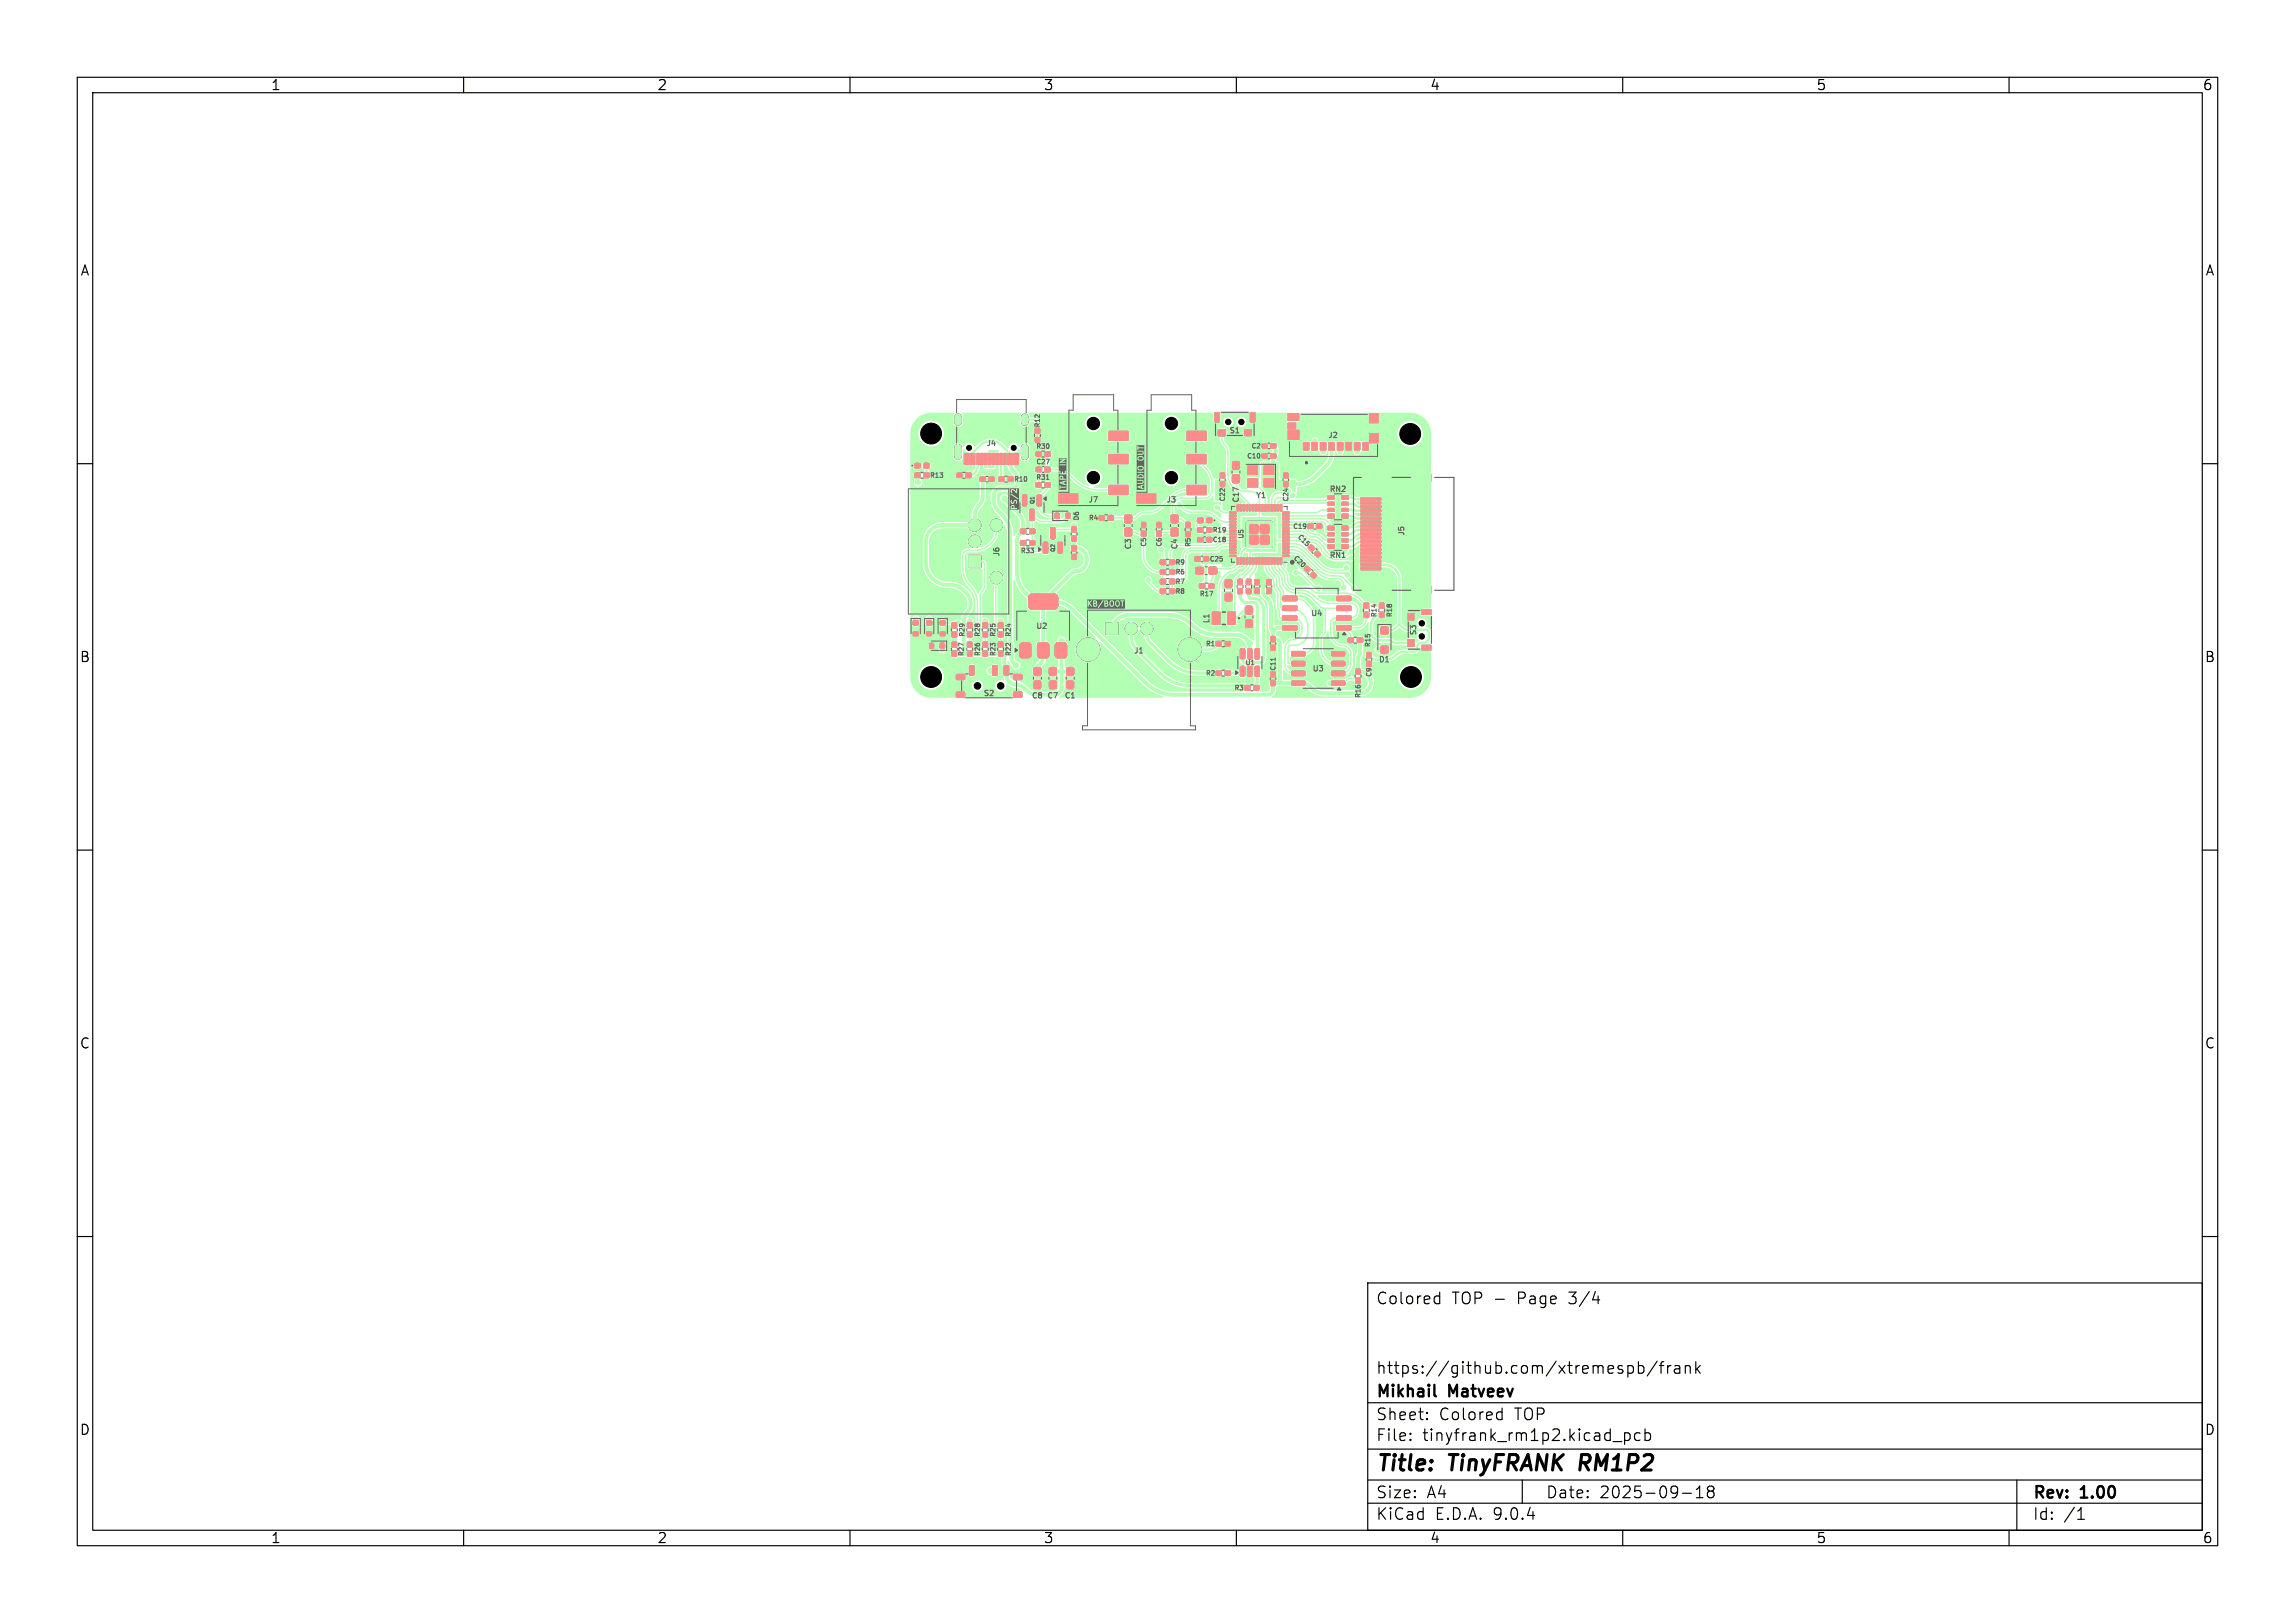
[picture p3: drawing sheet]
<svg xmlns="http://www.w3.org/2000/svg" width="297mm" height="210mm" viewBox="0 0 297 210" stroke-linecap="round" stroke-linejoin="round" font-family="sans-serif">
<defs><g id="words">
<g font-size="2.8">
<text x="178" y="190.9">Title:</text>
<text x="187.7" y="190.9">TinyFRANK RM1P2</text>
</g>
<g font-size="2.1">
<text x="178" y="169">Colored</text>
<text x="187.9" y="169">TOP -</text>
<text x="196.5" y="169">Page</text>
<text x="203.3" y="169">3/4</text>
<text x="178" y="178">https://github.com/xtremespb/frank</text>
<text x="178" y="184">Sheet:</text>
<text x="178" y="181.2">Mikhail</text>
<text x="186.2" y="184">Colored</text>
<text x="187.6" y="181.2">Matveev</text>
<text x="196.1" y="184">TOP</text>
<text x="178" y="186.7">File:</text>
<text x="184.1" y="186.7">tinyfrank_rm1p2.kicad_pcb</text>
<text x="178" y="196.9">KiCad</text>
<text x="178" y="194.1">Size:</text>
<text x="184.7" y="194.1">A4</text>
<text x="185.7" y="196.9">E.D.A.</text>
<text x="193.3" y="196.9">9.0.4</text>
<text x="200" y="194.1">Date:</text>
<text x="207" y="194.1">2025-09-18</text>
<text x="263" y="194.3">Rev:</text>
<text x="263" y="196.9">Id:</text>
<text x="267.1" y="196.9">/1</text>
<text x="269.4" y="194.3">1.00</text>
</g>
<g font-size="1.8">
<text x="35" y="11.9">1</text>
<text x="85" y="11.9">2</text>
<text x="135" y="11.9">3</text>
<text x="185" y="11.9">4</text>
<text x="235" y="11.9">5</text>
<text x="285" y="11.9">6</text>
<text x="10.3" y="35.9">A</text>
<text x="285.4" y="35.9">A</text>
<text x="10.3" y="85.9">B</text>
<text x="285.3" y="85.9">B</text>
<text x="10.3" y="135.9">C</text>
<text x="285.3" y="135.9">C</text>
<text x="10.3" y="185.9">D</text>
<text x="285.3" y="185.9">D</text>
<text x="35" y="199.9">1</text>
<text x="85" y="199.9">2</text>
<text x="135" y="199.9">3</text>
<text x="185" y="199.9">4</text>
<text x="235" y="199.9">5</text>
<text x="285" y="199.9">6</text>
</g>
<g font-size="1" fill="#626262">
<text x="127.6" y="57.9">J4</text>
<text x="159" y="56.3">S1</text>
<text x="171.8" y="56.9">J2</text>
<text x="140.8" y="65.2">J7</text>
<text x="150.9" y="65.2">J3</text>
<text x="160.5" y="65.2" transform="rotate(-90 160.5 65.2)">C17</text>
<text x="162.4" y="64.6">Y1</text>
<text x="172" y="63.8">RN2</text>
<text x="146.6" y="71.2" transform="rotate(-90 146.6 71.2)">C3</text>
<text x="152.6" y="71.2" transform="rotate(-90 152.6 71.2)">C4</text>
<text x="181.9" y="69.4" transform="rotate(-90 181.9 69.4)">J5</text>
<text x="129.5" y="72.1" transform="rotate(-90 129.5 72.1)">J6</text>
<text x="172" y="72.4">RN1</text>
<text x="134" y="81.6">U2</text>
<text x="156.7" y="80.8" transform="rotate(-90 156.7 80.8)">L1</text>
<text x="169.6" y="79.9">U4</text>
<text x="183.5" y="82.3" transform="rotate(-90 183.5 82.3)">S3</text>
<text x="146.7" y="84.8">J1</text>
<text x="169.8" y="87.1">U3</text>
<text x="178.3" y="85.9">D1</text>
<text x="127.2" y="90.3">S2</text>
<text x="133.4" y="90.6">C8</text>
<text x="135.4" y="90.6">C7</text>
<text x="137.7" y="90.6">C1</text>
</g>
<g font-size=".8" fill="#626262">
<text x="134.1" y="58.2">R30</text>
<text x="134.7" y="55.3" transform="rotate(-90 134.7 55.3)">R12</text>
<text x="161.4" y="59.4">C10</text>
<text x="161.9" y="58.1">C2</text>
<text x="120.3" y="61.9">R13</text>
<text x="131.2" y="62.4">R10</text>
<text x="134.1" y="60.2">C27</text>
<text x="134.1" y="62.2">R31</text>
<text x="158.6" y="64.9" transform="rotate(-90 158.6 64.9)">C22</text>
<text x="166.8" y="64.9" transform="rotate(-90 166.8 64.9)">C24</text>
<text x="132.1" y="71.7">R33</text>
<text x="139.7" y="67.4" transform="rotate(-90 139.7 67.4)">D6</text>
<text x="140.9" y="67.4">R4</text>
<text x="148.4" y="70.8" transform="rotate(-90 148.4 70.8)">C5</text>
<text x="150.4" y="70.8" transform="rotate(-90 150.4 70.8)">C6</text>
<text x="154.2" y="70.8" transform="rotate(-90 154.2 70.8)">R5</text>
<text x="156.9" y="70.2">C18</text>
<text x="156.9" y="69">R19</text>
<text x="161.1" y="69.8" transform="rotate(-90 161.1 69.8)">U5</text>
<text x="167.3" y="68.5">C19</text>
<text x="167.8" y="69.6" transform="rotate(45 167.8 69.6)">C15</text>
<text x="152.1" y="73.2">R9</text>
<text x="152.1" y="74.4">R6</text>
<text x="152.1" y="75.7">R7</text>
<text x="152.1" y="76.9">R8</text>
<text x="155.2" y="77.2">R17</text>
<text x="156.5" y="72.7">C25</text>
<text x="167.3" y="72.3" transform="rotate(45 167.3 72.3)">C20</text>
<text x="124.9" y="82.4" transform="rotate(-90 124.9 82.4)">R29</text>
<text x="126.9" y="82.4" transform="rotate(-90 126.9 82.4)">R28</text>
<text x="128.9" y="82.4" transform="rotate(-90 128.9 82.4)">R25</text>
<text x="130.9" y="82.4" transform="rotate(-90 130.9 82.4)">R24</text>
<text x="156" y="83.7">R1</text>
<text x="177.4" y="83.8" transform="rotate(-90 177.4 83.8)">R15</text>
<text x="178.2" y="79.9" transform="rotate(-90 178.2 79.9)">R14</text>
<text x="180.2" y="79.9" transform="rotate(-90 180.2 79.9)">R18</text>
<text x="124.8" y="84.9" transform="rotate(-90 124.8 84.9)">R27</text>
<text x="126.9" y="84.9" transform="rotate(-90 126.9 84.9)">R26</text>
<text x="128.9" y="84.9" transform="rotate(-90 128.9 84.9)">R23</text>
<text x="130.9" y="84.9" transform="rotate(-90 130.9 84.9)">R22</text>
<text x="156" y="87.5">R2</text>
<text x="159.7" y="89.4">R3</text>
<text x="161.1" y="86.2">U1</text>
<text x="165.2" y="86.8" transform="rotate(-90 165.2 86.8)">C11</text>
<text x="177.6" y="87.6" transform="rotate(-90 177.6 87.6)">C9</text>
<text x="176.2" y="90.3" transform="rotate(-90 176.2 90.3)">R16</text>
</g>
<g font-size=".7" fill="#626262">
<text x="134" y="65.3" transform="rotate(-90 134 65.3)">Q1</text>
<text x="136.7" y="71.5" transform="rotate(-90 136.7 71.5)">Q2</text>
</g>
</g></defs>
<g fill="none" stroke="#000" stroke-width=".15">
<path d="M10 10h277v190h-277zM12 12h273v186h-273zM60 10v2M110 10v2M160 10v2M210 10v2M260 10v2M10 60h2M285 60h2M10 110h2M285 110h2M10 160h2"/>
<path d="M177 166h108v32h-108zM185.9 167.7l.4 .1M186.3 167.2v1.5M186.3 168.6l-.4 .1M206.1 168.2h.9M210.7 176.8l.4-.1 .3 .3v.4l-.2 .2-.1 .1-.4-.1M212 176.8l.5-.1 .2 .3v.4l-.1 .2-.1 .1-.5-.1M212 176.2v1.5M214.5 176.1l-1.3 2M214.7 176.7h.6M215.3 176.2l-.3 .1v.1v1.3M215.8 176.7v1"/>
<path d="M216.2 176.7a.38 .38 0 0 0-.4 .3M216.7 176.8l.2-.1 .4 .1 .1 .9M217.4 177.1h-.5a.29 .29 0 0 0-.2 .3 .29 .29 0 0 0 .2 .3l.5-.1M218.1 176.8a.37 .37 0 0 1 .6 .1v.8M218.1 176.7v1M219.5 176.2v1.5M219.6 177.1l.4 .6M220 176.7l-.5 .6M285 160h2M60 198v2M110 198v2M160 198v2"/>
<path d="M177 194.5h108M177 191.5h108M177 187.5h108M177 181.5h108M182.5 186.3h.1l-.1 .1M182.5 186.3v.1M182.5 185.5v.1M182.5 185.5h.1l-.1 .1M184.7 183.6v.1M184.7 183.6h-.1l.1 .1M184.7 182.8v.1M184.7 182.8h-.1l.1 .1"/>
<path d="M194 182.7l.4 .1M194.4 182.2v1.5M194.4 183.6l-.4 .1M197 191.5v3M208.7 186.5h1.2M210 198v2M210.2 185.4v1.5M210.2 185.5l.5-.1 .3 .3v.4l-.2 .2-.1 .1-.5-.1M212.2 185.5l-.4-.1-.3 .3v.4l.2 .2 .1 .1 .4-.1M212.9 185.5l.4-.1 .3 .3v.4l-.1 .2-.2 .1-.4-.1M212.9 184.9v1.5M217.7 193.2h1.2"/>
<path d="M219.5 193.8h.9M219.5 192.7l.5-.4v1.5M221.2 192.9l-.2 .3v.5l.2 .1h.3l.3-.3-.1-.4-.2-.2M221.2 192.9h-.1a.31 .31 0 0 1-.1-.4 .31 .31 0 0 1 .2-.2l.5 .1a.31 .31 0 0 1 .1 .3 .31 .31 0 0 1-.3 .2M221.2 192.9h.3M260 198v2M261 191.5v6.5M268.9 196.6h.8M269 195.5l.3-.4v1.5"/>
</g>
<path d="M185.6 180.5l.2 .2" fill="none" stroke="#000" stroke-width=".3"/>
<g fill="#000" stroke="#000" stroke-width=".13">
<path d="M124.8 58.7h.6v1.4h-.6zM125.5 58.7h.7v1.4h-.7zM126.4 58.7h.3v1.4h-.3zM126.9 58.7h.3v1.4h-.3zM127.4 58.7h.3v1.4h-.3zM127.9 58.7h.3v1.4h-.3zM128.4 58.7h.3v1.4h-.3zM128.9 58.7h.3v1.4h-.3zM129.4 58.7h.3v1.4h-.3zM129.9 58.7h.3v1.4h-.3zM130.5 58.7h.5v1.4h-.5zM131.2 58.7h.6v1.4h-.6z"/>
<path d="M134 56.6h.5v.7h-.5zM134 55.4h.5v.7h-.5zM134.1 58.5h.6v.5h-.6zM135.3 58.5h.6v.5h-.6zM143.5 55.8h2.5v1.2h-2.5zM143.5 58.8h2.5v1.2h-2.5zM153.6 55.8h2.5v1.2h-2.5zM153.6 58.8h2.5v1.2h-2.5zM157.2 53.4h.6v1.2h-.6zM157.6 55.6h1v.8h-1zM161 55.6h1v.8h-1zM161.8 53.4h.6v1.2h-.6z"/>
<path d="M163.3 57.4h.7v.6h-.7zM163.3 58.7h.7v.6h-.7zM164.4 57.4h.7v.6h-.7zM164.4 58.7h.7v.6h-.7zM166.7 53.5h1.4v.9h-1.4zM166.7 54.8h1v.7h-1zM166.7 55.7h1.4v1.2h-1.4zM168.7 57.3h.7v1h-.7zM169.8 57.3h.7v1h-.7zM170.9 57.3h.7v1h-.7zM172 57.3h.7v1h-.7zM173.1 57.3h.7v1h-.7z"/>
<path d="M174.2 57.3h.7v1h-.7zM175.3 57.3h.7v1h-.7zM176.4 57.3h.7v1h-.7zM177.2 53.5h1.2v1.2h-1.2zM177.2 56.1h1.2v1.2h-1.2zM118.4 60h.7v.5h-.7zM118.4 61.2h.6v.6h-.6zM119.6 60h.6v.5h-.6zM119.6 61.2h.6v.6h-.6zM123.8 61.2h.7v.6h-.7zM125 61.2h.7v.6h-.7zM125.3 71.9h1.7v1.6h-1.7z"/>
<path d="M126.9 61.7h.6v.6h-.6zM128 61.7h.6v.6h-.6zM129.3 61.7h.6v.6h-.6zM130.5 61.7h.6v.6h-.6zM132.1 68.5h.6v.5h-.6zM132.3 64.1l.5-.1 .1 .1v1.2l-.1 .2h-.4l-.1-.1zM132.1 70h.6v.5h-.6zM133.3 68.5h.6v.5h-.6zM133.2 77l.4-.1h3l.3 .3-.1 1.4-.2 .2-.2 .1-3-.1-.2-.2-.1-.2v-1.2zM133.3 65.9h.4l.1 .1 .1 1.2-.1 .2h-.4l-.1-.1zM133.3 70h.6v.5h-.6zM134.1 62.5h.6v.5h-.6z"/>
<path d="M134.2 64.1l.5-.1 .1 .1v1.2l-.1 .2h-.4l-.1-.1zM134.1 60.5h.7v.5h-.7zM135 70.2l.5-.1 .1 .1v1.3l-.1 .1h-.4l-.1-.1zM135.3 62.5h.6v.5h-.6zM135.2 60.5h.7v.5h-.7zM136 68.3h.4l.1 .1 .1 1.2-.1 .1h-.4l-.1-.1zM137 63.9h2.5v1.2h-2.5zM136.9 70.2l.5-.1 .1 .1v1.3l-.1 .1h-.4l-.1-.1zM136.5 66.4h.6v.7h-.6zM137.9 66.4h.6v.7h-.6zM138.7 68.2h.6v.6h-.6zM138.7 69.4h.6v.6h-.6z"/>
<path d="M138.7 71.7h.6v.7h-.6zM138.7 70.6h.6v.7h-.6zM142.2 66.7h.7v.6h-.7zM143.5 62.8h2.5v1.2h-2.5zM143.4 66.7h.7v.6h-.7zM145.6 68.4l.2-.1 .6 .1 .1 .2-.1 .7-.2 .1-.6-.1-.1-.1zM145.6 66.7l.2-.1 .6 .1 .1 .1-.1 .8-.2 .1-.6-.1-.1-.2zM147.1 63.9h2.5v1.2h-2.5zM147.7 67.6h.6v.7h-.6zM147.7 68.7h.6v.7h-.6zM149.7 67.6h.6v.7h-.6zM149.7 68.7h.6v.7h-.6z"/>
<path d="M150.2 72.5h.6v.5h-.6zM150.2 73.7h.6v.6h-.6zM150.2 75h.6v.5h-.6zM150.2 76.2h.6v.6h-.6zM151.4 72.5h.6v.5h-.6zM151.4 73.7h.6v.6h-.6zM151.4 75h.6v.5h-.6zM151.4 76.2h.6v.6h-.6zM151.6 68.4l.2-.1 .6 .1 .1 .2-.1 .7-.2 .1-.6-.1-.1-.1zM151.6 66.7l.2-.1 .6 .1 .1 .1-.1 .8-.2 .1-.6-.1-.1-.2zM153.6 62.8h2.5v1.2h-2.5zM153.5 68.8h.5v.6h-.5z"/>
<path d="M153.5 67.6h.5v.6h-.5zM155 68.3h.6v.6h-.6zM155.3 75.6h.6v.5h-.6zM154.6 72.1h.7v.5h-.7zM155 69.6h.7v.5h-.7zM155 67.1h.7v.5h-.7zM154.8 73.4h.1h.8l.1 .2-.1 .7h-.2h-.7l-.1-.2zM156.2 68.3h.6v.6h-.6zM156.4 75.6h.7v.5h-.7zM155.8 72.1h.6v.5h-.6zM156.2 69.6h.6v.5h-.6zM156.1 67.1h.7v.5h-.7z"/>
<path d="M156.5 73.4h.2h.7l.1 .2-.1 .7h-.1h-.8l-.1-.2zM156.9 79.2h1v1.6h-1zM157.9 61.2h.6v.6h-.6zM157.9 62.3h.6v.7h-.6zM158.6 76.8l.1-.1 .7 .1 .1 .2-.1 .7-.2 .1-.6-.1-.1-.1zM158.6 75.1l.1-.1 .7 .1 .1 .1-.1 .8-.2 .1-.6-.1-.1-.2zM159.5 59.7h.2h.7v.2v.8l-.2 .1-.7-.1v-.2zM159.5 61.5l.2-.1 .7 .1v.1v.8l-.2 .1-.7-.1v-.2zM158.9 79.2h1v1.6h-1zM159.1 71.9l.8-.1 .1 .2h-.9zM159.1 71.5l.8-.1 .1 .2h-.9zM159.1 71.1l.8-.1 .1 .2h-.9z"/>
<path d="M159.1 70.7l.8-.1 .1 .2h-.9zM159.1 70.3l.8-.1 .1 .2h-.9zM159.1 69.9l.8-.1 .1 .2h-.9zM159.1 69.5l.8-.1 .1 .2h-.9zM159.1 69.1l.8-.1 .1 .2h-.9zM159.1 68.7l.8-.1 .1 .2h-.9zM159.1 68.3l.8-.1 .1 .2h-.9zM159.1 67.9l.8-.1 .1 .2h-.9zM159.1 67.5l.8-.1 .1 .2h-.9zM159.1 67.1l.8-.1 .1 .2h-.9zM159.1 66.7l.8-.1 .1 .2h-.9zM159.1 66.3l.8-.1 .1 .2h-.9z"/>
<path d="M160.1 72.2h.2l-.1 .8h-.1zM160.1 65.3h.2l-.1 .8h-.1zM160.2 75h.6v.6h-.6zM160.2 76.2h.6v.6h-.6zM160.5 72.2h.2l-.1 .8h-.1zM160.5 65.3h.2l-.1 .8h-.1zM160.9 72.2h.2l-.1 .8h-.1zM160.9 65.3h.2l-.1 .8h-.1zM161.3 75h.6v.6h-.6zM161.3 76.2h.6v.6h-.6zM161.3 72.2h.2l-.1 .8h-.1zM161.3 65.3h.2l-.1 .8h-.1z"/>
<path d="M161.2 78.5l.2-.1 .6 .1 .1 .2-.1 .7-.1 .1-.7-.1v-.1zM161.7 72.2h.2l-.1 .8h-.1zM161.7 65.3h.2l-.1 .8h-.1zM162.1 72.2h.2l-.1 .8h-.1zM162.1 65.3h.2l-.1 .8h-.1zM162.5 72.2h.2l-.1 .8h-.1zM162.5 65.3h.2l-.1 .8h-.1zM161.5 61.9h1.3v1.1h-1.3zM161.5 60.3h1.3v1.1h-1.3zM162.4 76.1h.6v.7h-.6zM162.4 75h.6v.7h-.6zM162.9 72.2h.2l-.1 .8h-.1z"/>
<path d="M162.9 65.3h.2l-.1 .8h-.1zM163.3 72.2h.2l-.1 .8h-.1zM163.3 65.3h.2l-.1 .8h-.1zM163.7 72.2h.2l-.1 .8h-.1zM163.7 65.3h.2l-.1 .8h-.1zM164.1 72.2h.2l-.1 .8h-.1zM164.1 65.3h.2l-.1 .8h-.1zM164 76.1h.5v.7h-.5zM164 75h.5v.7h-.5zM161.3 67.5h3.3v3.3h-3.3zM164.5 72.2h.2l-.1 .8h-.1zM164.5 65.3h.2l-.1 .8h-.1z"/>
<path d="M163.6 61.9h1.3v1.1h-1.3zM163.6 60.3h1.3v1.1h-1.3zM164.9 72.2h.2l-.1 .8h-.1zM164.9 65.3h.2l-.1 .8h-.1zM165.3 72.2h.2l-.1 .8h-.1zM165.3 65.3h.2l-.1 .8h-.1zM165.7 72.2h.2l-.1 .8h-.1zM165.7 65.3h.2l-.1 .8h-.1zM166.1 61.2h.6v.6h-.6zM166.1 62.3h.6v.7h-.6zM166 66.2h.8v.2h-.8zM166 66.7l.8-.1v.2h-.8z"/>
<path d="M166 67.1l.8-.1v.2h-.8zM166 67.5l.8-.1v.2h-.8zM166 67.9l.8-.1v.2h-.8zM166 68.3l.8-.1v.2h-.8zM166 68.7l.8-.1v.2h-.8zM166 69.1l.8-.1v.2h-.8zM166 69.5l.8-.1v.2h-.8zM166 69.9l.8-.1v.2h-.8zM166 70.3l.8-.1v.2h-.8zM166 70.7l.8-.1v.2h-.8zM166 71.1l.8-.1v.2h-.8zM166 71.5l.8-.1v.2h-.8z"/>
<path d="M166 71.9l.8-.1v.2h-.8zM166 77.2l1.8-.1 .1 .2-.1 .3-.1 .1h-1.6l-.1-.1zM166 78.4h1.8l.1 .2-.1 .3-.1 .1h-1.6l-.1-.1zM168.8 73.5l.3-.3h.1l.3 .4 .1 .1-.3 .3h-.1l-.4-.4zM169.3 67.8h.6v.6h-.6zM169.6 70.5h.1l.4 .4v.1l-.3 .3h-.2l-.3-.4v-.1zM169.6 74.3l.3-.3h.1l.3 .4 .1 .1-.3 .3h-.1l-.4-.4zM170.4 67.8h.6v.6h-.6zM170.4 71.3h.1l.4 .4v.2l-.3 .2h-.2l-.3-.4v-.1zM171.9 66.5h.8v.5h-.8zM171.9 65.8h.8v.4h-.8zM171.9 65h.8v.4h-.8z"/>
<path d="M171.9 64.1h.8v.5h-.8zM171.9 70.5h.8v.5h-.8zM171.9 69.7h.8v.4h-.8zM171.9 68.9h.8v.4h-.8zM171.9 68.1h.8v.5h-.8zM173.7 64.1h.8v.5h-.8zM173.7 65h.8v.4h-.8zM173.7 65.8h.8v.4h-.8zM173.7 66.5h.8v.5h-.8zM173.7 68.1h.8v.5h-.8zM173.7 68.9h.8v.4h-.8zM173.7 69.7h.8v.4h-.8z"/>
<path d="M173.7 70.5h.8v.5h-.8zM173 78.4h1.8l.1 .2-.1 .3-.1 .1h-1.6l-.1-.1zM173 77.2l1.8-.1 .1 .2-.1 .3-.1 .1h-1.6l-.1-.1zM176.7 61.2l2.9-.1 .2 .3v.9l-.1 .2h-.2h-2.7l-.2-.1-.1-.2v-.8zM176.6 75.8l.3-.2h2.7l.2 .3v.9l-.1 .2h-.2h-2.7l-.3-.2zM176.5 79.3h.6v.6h-.6zM176.5 78.1h.6v.6h-.6zM176.1 73.4h2.6v.3h-2.6zM176.1 72.9h2.6v.3h-2.6zM176.1 72.4h2.6v.3h-2.6zM176.1 71.9h2.6v.3h-2.6zM176.1 71.4h2.6v.3h-2.6z"/>
<path d="M176.1 70.9h2.6v.3h-2.6zM176.1 70.4h2.6v.3h-2.6zM176.1 69.9h2.6v.3h-2.6zM176.1 69.4h2.6v.3h-2.6zM176.1 68.9h2.6v.3h-2.6zM176.1 68.4h2.6v.3h-2.6zM176.1 67.9h2.6v.3h-2.6zM176.1 67.4h2.6v.3h-2.6zM176.1 66.9h2.6v.3h-2.6zM176.1 66.4h2.6v.3h-2.6zM176.1 65.9h2.6v.3h-2.6zM176.1 65.4h2.6v.3h-2.6z"/>
<path d="M176.1 64.9h2.6v.3h-2.6zM176.1 64.4h2.6v.3h-2.6zM178.5 79.3h.6v.6h-.6zM178.5 78.1h.6v.6h-.6zM182.2 79.4h.8v.9h-.8zM183.2 61.2h1.8l.2 .3-.1 .9-.3 .1h-1.6l-.1-.3v-.8zM183.1 75.8l.3-.2 1.6 .1 .2 .3-.1 .9-.3 .1h-1.6l-.1-.3zM184 78.9h1.2v.6h-1.2zM118.2 81.7h.6v.6h-.6zM118.2 80.3h.6v.6h-.6zM119.9 81.7h.7v.6h-.7zM119.9 80.3h.7v.6h-.7z"/>
<path d="M120.3 83.2h.5v.7h-.5zM121.7 83.2h.5v.7h-.5zM121.7 81.7h.6v.6h-.6zM121.7 80.3h.6v.6h-.6zM123.2 80.6h.6v.6h-.6zM123.2 81.8h.6v.6h-.6zM123.2 84.3h.6v.6h-.6zM123.2 83.1h.6v.6h-.6zM123.8 87.3h1v.6h-1zM123.8 89.6h1v.6h-1zM125.2 80.6h.6v.6h-.6zM125.2 81.8h.6v.6h-.6z"/>
<path d="M125.5 86.2h.5v1.2l-.5-.1zM125.2 84.3h.6v.6h-.6zM125.2 83.1h.6v.6h-.6zM127.2 80.6h.6v.6h-.6zM127.2 81.8h.6v.6h-.6zM127.2 84.3h.6v.6h-.6zM127.2 83.1h.6v.6h-.6zM128.5 86.2h.5v1.2l-.5-.1zM129.2 80.6h.6v.6h-.6zM129.2 81.8h.6v.6h-.6zM129.2 84.3h.6v.6h-.6zM129.2 83.1h.6v.6h-.6z"/>
<path d="M130 86.2h.5v1.2l-.5-.1zM131.2 87.3h1v.6h-1zM131.2 89.6h1v.6h-1zM132 83.3l.3-.1h.9l.2 .1 .1 1.5-.2 .3-1 .1-.3-.2v-.2zM133.8 88.1h.2h.7v.2v.8l-.2 .1-.7-.1v-.2zM133.8 86.4h.2h.7v.2v.8h-.2h-.7v-.2zM134.3 83.3l.3-.1h.9l.2 .1 .1 1.5-.2 .3-1 .1-.3-.2v-.2zM135.8 88.1h.2h.7v.2v.8l-.2 .1-.7-.1v-.2zM135.8 86.4h.2h.7v.2v.8h-.2h-.7v-.2zM136.6 83.3l.3-.1h.9l.2 .1v1.5l-.1 .3-1 .1-.3-.2v-.2zM138.1 88.1h.2h.6l.1 .2-.1 .8-.2 .1-.6-.1-.1-.2zM138.1 86.4h.2h.6l.1 .2-.1 .8h-.2h-.6l-.1-.2z"/>
<path d="M143.1 80.6h1.6v1.5h-1.6zM157.4 83h.6v.6h-.6zM157.4 86.8h.6v.6h-.6zM158.6 83h.6v.6h-.6zM158.6 86.8h.6v.6h-.6zM160.5 84l.4-.1 .2 .1v1.1l-.1 .2h-.4l-.1-.1zM160.5 86.3l.4-.1 .2 .1v1.1l-.1 .1h-.4l-.1-.1zM161.5 84l.4-.1 .1 .1v1.1v.2h-.4l-.1-.1zM161.5 86.3l.4-.1 .1 .1v1.1v.1h-.4l-.1-.1zM161.1 88.7h.6v.6h-.6zM161.2 80.2h.2h.6l.1 .2-.1 .8h-.1h-.7v-.2zM162.4 84l.4-.1 .2 .1v1.1l-.1 .2h-.4l-.1-.1z"/>
<path d="M162.4 86.3l.4-.1 .2 .1v1.1l-.1 .1h-.4l-.1-.1zM162.3 88.7h.6v.6h-.6zM164.5 86.9h.5v.7h-.5zM164.5 88.1h.5v.6h-.5zM164.5 82.4h.5v.6h-.5zM164.5 83.5h.5v.6h-.5zM166 79.7h1.8l.1 .1-.1 .4-.1 .1h-1.6l-.1-.2zM166 81h1.8l.1 .1-.1 .4h-.1h-1.6l-.1-.1zM167.2 88.1h1.6l.1 .2v.3l-.2 .1h-1.5l-.1-.1zM167.2 86.9l1.6-.1 .1 .2v.3l-.2 .1h-1.5l-.1-.1zM167.2 85.6h1.6l.1 .1v.4l-.2 .1h-1.5l-.1-.2zM167.2 84.3h1.6l.1 .1v.4l-.2 .1h-1.5l-.1-.2z"/>
<path d="M172.3 84.3h1.7l.1 .1-.1 .4-.1 .1h-1.5l-.1-.2zM172.3 85.6h1.7l.1 .1-.1 .4-.1 .1h-1.5l-.1-.2zM172.3 86.9l1.7-.1 .1 .2-.1 .3-.1 .1h-1.5l-.1-.1zM172.3 88.1h1.7l.1 .2-.1 .3-.1 .1h-1.5l-.1-.1zM173 81h1.8l.1 .1-.1 .4h-.1h-1.6l-.1-.1zM173 79.7h1.8l.1 .1-.1 .4-.1 .1h-1.6l-.1-.2zM174.5 82.6h.6v.5h-.6zM175.5 86.6h.5v.6h-.5zM175.5 87.8h.5v.6h-.5zM175.7 82.6h.6v.5h-.6zM176.9 85.6h.5v.6h-.5zM176.9 84.5h.5v.6h-.5z"/>
<path d="M178.7 83.7l.2-.1 .7 .1 .1 .1-.1 .7-.2 .1-.7-.1v-.2zM178.7 81.2l.2-.1 .7 .1 .1 .1-.1 .7-.2 .1-.7-.1v-.2zM182.2 82.8h.8v.9h-.8zM184 83.5h1.2v.6h-1.2z"/>
<circle cx="120.5" cy="56.1" r="1.35"/>
<circle cx="125.4" cy="58" r=".32"/>
<circle cx="131.2" cy="58" r=".32"/>
<circle cx="141.5" cy="54.8" r=".8"/>
<circle cx="151.6" cy="54.8" r=".8"/>
<circle cx="158.9" cy="54.6" r=".35"/>
<circle cx="160.6" cy="54.6" r=".35"/>
<circle cx="182.5" cy="56.1" r="1.35"/>
<circle cx="126.1" cy="70" r=".8"/>
<circle cx="126.1" cy="74.7" r=".8"/>
<circle cx="126.1" cy="67.9" r=".8"/>
<circle cx="129" cy="74.7" r=".8"/>
<circle cx="129" cy="67.9" r=".8"/>
<circle cx="141.5" cy="61.8" r=".8"/>
<circle cx="151.6" cy="61.8" r=".8"/>
<circle cx="120.5" cy="87.6" r="1.35"/>
<circle cx="126.5" cy="88.8" r=".43"/>
<circle cx="129.5" cy="88.8" r=".43"/>
<circle cx="140.8" cy="84" r="1.5"/>
<circle cx="146.4" cy="81.3" r=".8"/>
<circle cx="148.4" cy="81.3" r=".8"/>
<circle cx="150.9" cy="81.3" r=".8"/>
<circle cx="154" cy="84" r="1.5"/>
<circle cx="182.6" cy="87.6" r="1.35"/>
<circle cx="184" cy="80.7" r=".35"/>
<circle cx="184" cy="82.4" r=".35"/>
</g>
<path d="M124 54v.6M124 57.9v1.1M132.6 54v.6M132.6 57.9v1.1" fill="none" stroke="#000" stroke-width="1"/>
<path d="M122.5 70.4v2M122.5 78.2h1.5M122.5 64.5h1.5" fill="none" stroke="#000" stroke-width="2"/>
<g fill="#b3ffb3" stroke="#b3ffb3" stroke-width=".13">
<path d="M161.3 67.5h3.3v3.3h-3.3z"/>
<path d="M165.7 72.2h.2l-.1 .8h-.1z"/>
<path d="M165.3 72.2h.2l-.1 .8h-.1z"/>
<path d="M164.9 72.2h.2l-.1 .8h-.1z"/>
<path d="M164.5 72.2h.2l-.1 .8h-.1z"/>
<path d="M164.1 72.2h.2l-.1 .8h-.1z"/>
<path d="M163.7 72.2h.2l-.1 .8h-.1z"/>
<path d="M163.3 72.2h.2l-.1 .8h-.1z"/>
<path d="M162.9 72.2h.2l-.1 .8h-.1z"/>
<path d="M162.5 72.2h.2l-.1 .8h-.1z"/>
<path d="M162.1 72.2h.2l-.1 .8h-.1z"/>
<path d="M161.7 72.2h.2l-.1 .8h-.1z"/>
<path d="M161.3 72.2h.2l-.1 .8h-.1z"/>
<path d="M160.9 72.2h.2l-.1 .8h-.1z"/>
<path d="M160.5 72.2h.2l-.1 .8h-.1z"/>
<path d="M160.1 72.2h.2l-.1 .8h-.1z"/>
<path d="M159.1 71.9l.8-.1 .1 .2h-.9z"/>
<path d="M159.1 71.5l.8-.1 .1 .2h-.9z"/>
<path d="M159.1 71.1l.8-.1 .1 .2h-.9z"/>
<path d="M159.1 70.7l.8-.1 .1 .2h-.9z"/>
<path d="M159.1 70.3l.8-.1 .1 .2h-.9z"/>
<path d="M159.1 69.9l.8-.1 .1 .2h-.9z"/>
<path d="M159.1 69.5l.8-.1 .1 .2h-.9z"/>
<path d="M159.1 69.1l.8-.1 .1 .2h-.9z"/>
<path d="M159.1 68.7l.8-.1 .1 .2h-.9z"/>
<path d="M159.1 68.3l.8-.1 .1 .2h-.9z"/>
<path d="M159.1 67.9l.8-.1 .1 .2h-.9z"/>
<path d="M159.1 67.5l.8-.1 .1 .2h-.9z"/>
<path d="M159.1 67.1l.8-.1 .1 .2h-.9z"/>
<path d="M159.1 66.7l.8-.1 .1 .2h-.9z"/>
<path d="M159.1 66.3l.8-.1 .1 .2h-.9z"/>
<path d="M160.1 65.3h.2l-.1 .8h-.1z"/>
<path d="M160.5 65.3h.2l-.1 .8h-.1z"/>
<path d="M160.9 65.3h.2l-.1 .8h-.1z"/>
<path d="M161.3 65.3h.2l-.1 .8h-.1z"/>
<path d="M161.7 65.3h.2l-.1 .8h-.1z"/>
<path d="M162.1 65.3h.2l-.1 .8h-.1z"/>
<path d="M162.5 65.3h.2l-.1 .8h-.1z"/>
<path d="M162.9 65.3h.2l-.1 .8h-.1z"/>
<path d="M163.3 65.3h.2l-.1 .8h-.1z"/>
<path d="M163.7 65.3h.2l-.1 .8h-.1z"/>
<path d="M164.1 65.3h.2l-.1 .8h-.1z"/>
<path d="M164.5 65.3h.2l-.1 .8h-.1z"/>
<path d="M164.9 65.3h.2l-.1 .8h-.1z"/>
<path d="M165.3 65.3h.2l-.1 .8h-.1z"/>
<path d="M165.7 65.3h.2l-.1 .8h-.1z"/>
<path d="M166 66.2h.8v.2h-.8z"/>
<path d="M166 66.7l.8-.1v.2h-.8z"/>
<path d="M166 67.1l.8-.1v.2h-.8z"/>
<path d="M166 67.5l.8-.1v.2h-.8z"/>
<path d="M166 67.9l.8-.1v.2h-.8z"/>
<path d="M166 68.3l.8-.1v.2h-.8z"/>
<path d="M166 68.7l.8-.1v.2h-.8z"/>
<path d="M166 69.1l.8-.1v.2h-.8z"/>
<path d="M166 69.5l.8-.1v.2h-.8z"/>
<path d="M166 69.9l.8-.1v.2h-.8z"/>
<path d="M166 70.3l.8-.1v.2h-.8z"/>
<path d="M166 70.7l.8-.1v.2h-.8z"/>
<path d="M166 71.1l.8-.1v.2h-.8z"/>
<path d="M166 71.5l.8-.1v.2h-.8z"/>
<path d="M166 71.9l.8-.1v.2h-.8z"/>
<path d="M168.8 73.5l.3-.3h.1l.3 .4 .1 .1-.3 .3h-.1l-.4-.4z"/>
<path d="M169.6 74.3l.3-.3h.1l.3 .4 .1 .1-.3 .3h-.1l-.4-.4z"/>
<path d="M123.8 87.3h1v.6h-1z"/>
<path d="M123.8 89.6h1v.6h-1z"/>
<path d="M131.2 87.3h1v.6h-1z"/>
<path d="M131.2 89.6h1v.6h-1z"/>
<path d="M130 86.2h.5v1.2l-.5-.1z"/>
<path d="M128.5 86.2h.5v1.2l-.5-.1z"/>
<path d="M125.5 86.2h.5v1.2l-.5-.1z"/>
<path d="M162.4 76.1h.6v.7h-.6z"/>
<path d="M162.4 75h.6v.7h-.6z"/>
<path d="M134.1 60.5h.7v.5h-.7z"/>
<path d="M135.2 60.5h.7v.5h-.7z"/>
<path d="M143.1 80.6h1.6v1.5h-1.6z"/>
<path d="M135.8 88.1h.2h.7v.2v.8l-.2 .1-.7-.1v-.2z"/>
<path d="M135.8 86.4h.2h.7v.2v.8h-.2h-.7v-.2z"/>
<path d="M159.5 59.7h.2h.7v.2v.8l-.2 .1-.7-.1v-.2z"/>
<path d="M159.5 61.5l.2-.1 .7 .1v.1v.8l-.2 .1-.7-.1v-.2z"/>
<path d="M133.3 68.5h.6v.5h-.6z"/>
<path d="M132.1 68.5h.6v.5h-.6z"/>
<path d="M151.4 72.5h.6v.5h-.6z"/>
<path d="M150.2 72.5h.6v.5h-.6z"/>
<path d="M129.3 61.7h.6v.6h-.6z"/>
<path d="M130.5 61.7h.6v.6h-.6z"/>
<path d="M118.2 81.7h.6v.6h-.6z"/>
<path d="M118.2 80.3h.6v.6h-.6z"/>
<path d="M137.9 66.4h.6v.7h-.6z"/>
<path d="M136.5 66.4h.6v.7h-.6z"/>
<path d="M156.4 75.6h.7v.5h-.7z"/>
<path d="M155.3 75.6h.6v.5h-.6z"/>
<path d="M121.7 81.7h.6v.6h-.6z"/>
<path d="M121.7 80.3h.6v.6h-.6z"/>
<path d="M132.1 70h.6v.5h-.6z"/>
<path d="M133.3 70h.6v.5h-.6z"/>
<path d="M135.3 62.5h.6v.5h-.6z"/>
<path d="M134.1 62.5h.6v.5h-.6z"/>
<path d="M133.8 88.1h.2h.7v.2v.8l-.2 .1-.7-.1v-.2z"/>
<path d="M133.8 86.4h.2h.7v.2v.8h-.2h-.7v-.2z"/>
<path d="M175.7 82.6h.6v.5h-.6z"/>
<path d="M174.5 82.6h.6v.5h-.6z"/>
<path d="M164.4 57.4h.7v.6h-.7z"/>
<path d="M163.3 57.4h.7v.6h-.7z"/>
<path d="M125.2 80.6h.6v.6h-.6z"/>
<path d="M125.2 81.8h.6v.6h-.6z"/>
<path d="M134 56.6h.5v.7h-.5z"/>
<path d="M134 55.4h.5v.7h-.5z"/>
<path d="M176.5 79.3h.6v.6h-.6z"/>
<path d="M176.5 78.1h.6v.6h-.6z"/>
<path d="M173 81h1.8l.1 .1-.1 .4h-.1h-1.6l-.1-.1z"/>
<path d="M173 79.7h1.8l.1 .1-.1 .4-.1 .1h-1.6l-.1-.2z"/>
<path d="M173 78.4h1.8l.1 .2-.1 .3-.1 .1h-1.6l-.1-.1z"/>
<path d="M173 77.2l1.8-.1 .1 .2-.1 .3-.1 .1h-1.6l-.1-.1z"/>
<path d="M166 77.2l1.8-.1 .1 .2-.1 .3-.1 .1h-1.6l-.1-.1z"/>
<path d="M166 78.4h1.8l.1 .2-.1 .3-.1 .1h-1.6l-.1-.1z"/>
<path d="M166 79.7h1.8l.1 .1-.1 .4-.1 .1h-1.6l-.1-.2z"/>
<path d="M166 81h1.8l.1 .1-.1 .4h-.1h-1.6l-.1-.1z"/>
<path d="M155 67.1h.7v.5h-.7z"/>
<path d="M156.1 67.1h.7v.5h-.7z"/>
<path d="M151.4 73.7h.6v.6h-.6z"/>
<path d="M150.2 73.7h.6v.6h-.6z"/>
<path d="M118.4 61.2h.6v.6h-.6z"/>
<path d="M119.6 61.2h.6v.6h-.6z"/>
<path d="M160.5 84l.4-.1 .2 .1v1.1l-.1 .2h-.4l-.1-.1z"/>
<path d="M161.5 84l.4-.1 .1 .1v1.1v.2h-.4l-.1-.1z"/>
<path d="M162.4 84l.4-.1 .2 .1v1.1l-.1 .2h-.4l-.1-.1z"/>
<path d="M162.4 86.3l.4-.1 .2 .1v1.1l-.1 .1h-.4l-.1-.1z"/>
<path d="M161.5 86.3l.4-.1 .1 .1v1.1v.1h-.4l-.1-.1z"/>
<path d="M160.5 86.3l.4-.1 .2 .1v1.1l-.1 .1h-.4l-.1-.1z"/>
<path d="M164.5 82.4h.5v.6h-.5z"/>
<path d="M164.5 83.5h.5v.6h-.5z"/>
<path d="M160.2 75h.6v.6h-.6z"/>
<path d="M160.2 76.2h.6v.6h-.6z"/>
<path d="M178.7 83.7l.2-.1 .7 .1 .1 .1-.1 .7-.2 .1-.7-.1v-.2z"/>
<path d="M178.7 81.2l.2-.1 .7 .1 .1 .1-.1 .7-.2 .1-.7-.1v-.2z"/>
<path d="M124.8 58.7h.6v1.4h-.6z"/>
<path d="M125.5 58.7h.7v1.4h-.7z"/>
<path d="M126.4 58.7h.3v1.4h-.3z"/>
<path d="M126.9 58.7h.3v1.4h-.3z"/>
<path d="M127.4 58.7h.3v1.4h-.3z"/>
<path d="M127.9 58.7h.3v1.4h-.3z"/>
<path d="M128.4 58.7h.3v1.4h-.3z"/>
<path d="M128.9 58.7h.3v1.4h-.3z"/>
<path d="M129.4 58.7h.3v1.4h-.3z"/>
<path d="M129.9 58.7h.3v1.4h-.3z"/>
<path d="M130.5 58.7h.5v1.4h-.5z"/>
<path d="M131.2 58.7h.6v1.4h-.6z"/>
<path d="M119.6 60h.6v.5h-.6z"/>
<path d="M118.4 60h.7v.5h-.7z"/>
<path d="M156.9 79.2h1v1.6h-1z"/>
<path d="M158.9 79.2h1v1.6h-1z"/>
<path d="M161 55.6h1v.8h-1z"/>
<path d="M157.6 55.6h1v.8h-1z"/>
<path d="M161.8 53.4h.6v1.2h-.6z"/>
<path d="M157.2 53.4h.6v1.2h-.6z"/>
<path d="M151.4 75h.6v.5h-.6z"/>
<path d="M150.2 75h.6v.5h-.6z"/>
<path d="M178.5 79.3h.6v.6h-.6z"/>
<path d="M178.5 78.1h.6v.6h-.6z"/>
<path d="M155 69.6h.7v.5h-.7z"/>
<path d="M156.2 69.6h.6v.5h-.6z"/>
<path d="M161.2 80.2h.2h.6l.1 .2-.1 .8h-.1h-.7v-.2z"/>
<path d="M161.2 78.5l.2-.1 .6 .1 .1 .2-.1 .7-.1 .1-.7-.1v-.1z"/>
<path d="M153.6 62.8h2.5v1.2h-2.5z"/>
<path d="M147.1 63.9h2.5v1.2h-2.5z"/>
<path d="M153.6 55.8h2.5v1.2h-2.5z"/>
<path d="M153.6 58.8h2.5v1.2h-2.5z"/>
<path d="M133.3 65.9h.4l.1 .1 .1 1.2-.1 .2h-.4l-.1-.1z"/>
<path d="M132.3 64.1l.5-.1 .1 .1v1.2l-.1 .2h-.4l-.1-.1z"/>
<path d="M134.2 64.1l.5-.1 .1 .1v1.2l-.1 .2h-.4l-.1-.1z"/>
<path d="M155.8 72.1h.6v.5h-.6z"/>
<path d="M154.6 72.1h.7v.5h-.7z"/>
<path d="M167.2 88.1h1.6l.1 .2v.3l-.2 .1h-1.5l-.1-.1z"/>
<path d="M167.2 86.9l1.6-.1 .1 .2v.3l-.2 .1h-1.5l-.1-.1z"/>
<path d="M167.2 85.6h1.6l.1 .1v.4l-.2 .1h-1.5l-.1-.2z"/>
<path d="M167.2 84.3h1.6l.1 .1v.4l-.2 .1h-1.5l-.1-.2z"/>
<path d="M172.3 84.3h1.7l.1 .1-.1 .4-.1 .1h-1.5l-.1-.2z"/>
<path d="M172.3 85.6h1.7l.1 .1-.1 .4-.1 .1h-1.5l-.1-.2z"/>
<path d="M172.3 86.9l1.7-.1 .1 .2-.1 .3-.1 .1h-1.5l-.1-.1z"/>
<path d="M172.3 88.1h1.7l.1 .2-.1 .3-.1 .1h-1.5l-.1-.1z"/>
<path d="M123.2 84.3h.6v.6h-.6z"/>
<path d="M123.2 83.1h.6v.6h-.6z"/>
<path d="M127.2 80.6h.6v.6h-.6z"/>
<path d="M127.2 81.8h.6v.6h-.6z"/>
<path d="M149.7 67.6h.6v.7h-.6z"/>
<path d="M149.7 68.7h.6v.7h-.6z"/>
<path d="M173.7 64.1h.8v.5h-.8z"/>
<path d="M173.7 65h.8v.4h-.8z"/>
<path d="M173.7 65.8h.8v.4h-.8z"/>
<path d="M173.7 66.5h.8v.5h-.8z"/>
<path d="M171.9 66.5h.8v.5h-.8z"/>
<path d="M171.9 65.8h.8v.4h-.8z"/>
<path d="M171.9 65h.8v.4h-.8z"/>
<path d="M171.9 64.1h.8v.5h-.8z"/>
<path d="M173.7 68.1h.8v.5h-.8z"/>
<path d="M173.7 68.9h.8v.4h-.8z"/>
<path d="M173.7 69.7h.8v.4h-.8z"/>
<path d="M173.7 70.5h.8v.5h-.8z"/>
<path d="M171.9 70.5h.8v.5h-.8z"/>
<path d="M171.9 69.7h.8v.4h-.8z"/>
<path d="M171.9 68.9h.8v.4h-.8z"/>
<path d="M171.9 68.1h.8v.5h-.8z"/>
<path d="M136.6 83.3l.3-.1h.9l.2 .1v1.5l-.1 .3-1 .1-.3-.2v-.2z"/>
<path d="M133.2 77l.4-.1h3l.3 .3-.1 1.4-.2 .2-.2 .1-3-.1-.2-.2-.1-.2v-1.2z"/>
<path d="M134.3 83.3l.3-.1h.9l.2 .1 .1 1.5-.2 .3-1 .1-.3-.2v-.2z"/>
<path d="M132 83.3l.3-.1h.9l.2 .1 .1 1.5-.2 .3-1 .1-.3-.2v-.2z"/>
<path d="M182.2 82.8h.8v.9h-.8z"/>
<path d="M182.2 79.4h.8v.9h-.8z"/>
<path d="M184 83.5h1.2v.6h-1.2z"/>
<path d="M184 78.9h1.2v.6h-1.2z"/>
<path d="M138.7 68.2h.6v.6h-.6z"/>
<path d="M138.7 69.4h.6v.6h-.6z"/>
<path d="M120.3 83.2h.5v.7h-.5z"/>
<path d="M121.7 83.2h.5v.7h-.5z"/>
<path d="M170.4 67.8h.6v.6h-.6z"/>
<path d="M169.3 67.8h.6v.6h-.6z"/>
<path d="M142.2 66.7h.7v.6h-.7z"/>
<path d="M143.4 66.7h.7v.6h-.7z"/>
<path d="M138.1 88.1h.2h.6l.1 .2-.1 .8-.2 .1-.6-.1-.1-.2z"/>
<path d="M138.1 86.4h.2h.6l.1 .2-.1 .8h-.2h-.6l-.1-.2z"/>
<path d="M119.9 81.7h.7v.6h-.7z"/>
<path d="M119.9 80.3h.7v.6h-.7z"/>
<path d="M128 61.7h.6v.6h-.6z"/>
<path d="M126.9 61.7h.6v.6h-.6z"/>
<path d="M147.7 67.6h.6v.7h-.6z"/>
<path d="M147.7 68.7h.6v.7h-.6z"/>
<path d="M176.4 57.3h.7v1h-.7z"/>
<path d="M175.3 57.3h.7v1h-.7z"/>
<path d="M174.2 57.3h.7v1h-.7z"/>
<path d="M173.1 57.3h.7v1h-.7z"/>
<path d="M172 57.3h.7v1h-.7z"/>
<path d="M170.9 57.3h.7v1h-.7z"/>
<path d="M169.8 57.3h.7v1h-.7z"/>
<path d="M168.7 57.3h.7v1h-.7z"/>
<path d="M166.7 53.5h1.4v.9h-1.4z"/>
<path d="M166.7 54.8h1v.7h-1z"/>
<path d="M166.7 55.7h1.4v1.2h-1.4z"/>
<path d="M177.2 53.5h1.2v1.2h-1.2z"/>
<path d="M177.2 56.1h1.2v1.2h-1.2z"/>
<path d="M158.6 83h.6v.6h-.6z"/>
<path d="M157.4 83h.6v.6h-.6z"/>
<path d="M176.9 85.6h.5v.6h-.5z"/>
<path d="M176.9 84.5h.5v.6h-.5z"/>
<path d="M125.2 84.3h.6v.6h-.6z"/>
<path d="M125.2 83.1h.6v.6h-.6z"/>
<path d="M161.3 75h.6v.6h-.6z"/>
<path d="M161.3 76.2h.6v.6h-.6z"/>
<path d="M176.7 61.2l2.9-.1 .2 .3v.9l-.1 .2h-.2h-2.7l-.2-.1-.1-.2v-.8z"/>
<path d="M183.2 61.2h1.8l.2 .3-.1 .9-.3 .1h-1.6l-.1-.3v-.8z"/>
<path d="M183.1 75.8l.3-.2 1.6 .1 .2 .3-.1 .9-.3 .1h-1.6l-.1-.3z"/>
<path d="M176.6 75.8l.3-.2h2.7l.2 .3v.9l-.1 .2h-.2h-2.7l-.3-.2z"/>
<path d="M176.1 73.4h2.6v.3h-2.6z"/>
<path d="M176.1 72.9h2.6v.3h-2.6z"/>
<path d="M176.1 72.4h2.6v.3h-2.6z"/>
<path d="M176.1 71.9h2.6v.3h-2.6z"/>
<path d="M176.1 71.4h2.6v.3h-2.6z"/>
<path d="M176.1 70.9h2.6v.3h-2.6z"/>
<path d="M176.1 70.4h2.6v.3h-2.6z"/>
<path d="M176.1 69.9h2.6v.3h-2.6z"/>
<path d="M176.1 69.4h2.6v.3h-2.6z"/>
<path d="M176.1 68.9h2.6v.3h-2.6z"/>
<path d="M176.1 68.4h2.6v.3h-2.6z"/>
<path d="M176.1 67.9h2.6v.3h-2.6z"/>
<path d="M176.1 67.4h2.6v.3h-2.6z"/>
<path d="M176.1 66.9h2.6v.3h-2.6z"/>
<path d="M176.1 66.4h2.6v.3h-2.6z"/>
<path d="M176.1 65.9h2.6v.3h-2.6z"/>
<path d="M176.1 65.4h2.6v.3h-2.6z"/>
<path d="M176.1 64.9h2.6v.3h-2.6z"/>
<path d="M176.1 64.4h2.6v.3h-2.6z"/>
<path d="M157.4 86.8h.6v.6h-.6z"/>
<path d="M158.6 86.8h.6v.6h-.6z"/>
<path d="M164.5 86.9h.5v.7h-.5z"/>
<path d="M164.5 88.1h.5v.6h-.5z"/>
<path d="M123.2 80.6h.6v.6h-.6z"/>
<path d="M123.2 81.8h.6v.6h-.6z"/>
<path d="M156.5 73.4h.2h.7l.1 .2-.1 .7h-.1h-.8l-.1-.2z"/>
<path d="M154.8 73.4h.1h.8l.1 .2-.1 .7h-.2h-.7l-.1-.2z"/>
<path d="M136 68.3h.4l.1 .1 .1 1.2-.1 .1h-.4l-.1-.1z"/>
<path d="M136.9 70.2l.5-.1 .1 .1v1.3l-.1 .1h-.4l-.1-.1z"/>
<path d="M135 70.2l.5-.1 .1 .1v1.3l-.1 .1h-.4l-.1-.1z"/>
<path d="M125.3 71.9h1.7v1.6h-1.7z"/>
<path d="M143.5 62.8h2.5v1.2h-2.5z"/>
<path d="M137 63.9h2.5v1.2h-2.5z"/>
<path d="M143.5 55.8h2.5v1.2h-2.5z"/>
<path d="M143.5 58.8h2.5v1.2h-2.5z"/>
<path d="M175.5 86.6h.5v.6h-.5z"/>
<path d="M175.5 87.8h.5v.6h-.5z"/>
<path d="M170.4 71.3h.1l.4 .4v.2l-.3 .2h-.2l-.3-.4v-.1z"/>
<path d="M169.6 70.5h.1l.4 .4v.1l-.3 .3h-.2l-.3-.4v-.1z"/>
<path d="M164 76.1h.5v.7h-.5z"/>
<path d="M164 75h.5v.7h-.5z"/>
<path d="M163.6 61.9h1.3v1.1h-1.3z"/>
<path d="M161.5 61.9h1.3v1.1h-1.3z"/>
<path d="M161.5 60.3h1.3v1.1h-1.3z"/>
<path d="M163.6 60.3h1.3v1.1h-1.3z"/>
<path d="M129.2 80.6h.6v.6h-.6z"/>
<path d="M129.2 81.8h.6v.6h-.6z"/>
<path d="M158.6 76.8l.1-.1 .7 .1 .1 .2-.1 .7-.2 .1-.6-.1-.1-.1z"/>
<path d="M158.6 75.1l.1-.1 .7 .1 .1 .1-.1 .8-.2 .1-.6-.1-.1-.2z"/>
<path d="M156.2 68.3h.6v.6h-.6z"/>
<path d="M155 68.3h.6v.6h-.6z"/>
<path d="M125 61.2h.7v.6h-.7z"/>
<path d="M123.8 61.2h.7v.6h-.7z"/>
<path d="M145.6 68.4l.2-.1 .6 .1 .1 .2-.1 .7-.2 .1-.6-.1-.1-.1z"/>
<path d="M145.6 66.7l.2-.1 .6 .1 .1 .1-.1 .8-.2 .1-.6-.1-.1-.2z"/>
<path d="M127.2 84.3h.6v.6h-.6z"/>
<path d="M127.2 83.1h.6v.6h-.6z"/>
<path d="M138.7 71.7h.6v.7h-.6z"/>
<path d="M138.7 70.6h.6v.7h-.6z"/>
<path d="M166.1 61.2h.6v.6h-.6z"/>
<path d="M166.1 62.3h.6v.7h-.6z"/>
<path d="M151.4 76.2h.6v.6h-.6z"/>
<path d="M150.2 76.2h.6v.6h-.6z"/>
<path d="M161.1 88.7h.6v.6h-.6z"/>
<path d="M162.3 88.7h.6v.6h-.6z"/>
<path d="M153.5 68.8h.5v.6h-.5z"/>
<path d="M153.5 67.6h.5v.6h-.5z"/>
<path d="M129.2 84.3h.6v.6h-.6z"/>
<path d="M129.2 83.1h.6v.6h-.6z"/>
<path d="M134.1 58.5h.6v.5h-.6z"/>
<path d="M135.3 58.5h.6v.5h-.6z"/>
<path d="M151.6 68.4l.2-.1 .6 .1 .1 .2-.1 .7-.2 .1-.6-.1-.1-.1z"/>
<path d="M151.6 66.7l.2-.1 .6 .1 .1 .1-.1 .8-.2 .1-.6-.1-.1-.2z"/>
<path d="M163.3 58.7h.7v.6h-.7z"/>
<path d="M164.4 58.7h.7v.6h-.7z"/>
<path d="M157.9 61.2h.6v.6h-.6z"/>
<path d="M157.9 62.3h.6v.7h-.6z"/>
<circle cx="161.6" cy="67.8" r=".3"/>
<circle cx="161.6" cy="69.1" r=".3"/>
<circle cx="161.6" cy="70.5" r=".3"/>
<circle cx="163" cy="67.8" r=".3"/>
<circle cx="163" cy="69.1" r=".3"/>
<circle cx="163" cy="70.5" r=".3"/>
<circle cx="164.3" cy="67.8" r=".3"/>
<circle cx="164.3" cy="69.1" r=".3"/>
<circle cx="164.3" cy="70.5" r=".3"/>
<circle cx="154" cy="84" r="1.5"/>
<circle cx="140.8" cy="84" r="1.5"/>
<circle cx="150.9" cy="81.3" r=".8"/>
<circle cx="148.4" cy="81.3" r=".8"/>
<circle cx="146.4" cy="81.3" r=".8"/>
<circle cx="129" cy="67.9" r=".8"/>
<circle cx="129" cy="74.7" r=".8"/>
<circle cx="126.1" cy="67.9" r=".8"/>
<circle cx="126.1" cy="74.7" r=".8"/>
<circle cx="126.1" cy="70" r=".8"/>
<circle cx="139" cy="72.6" r=".3"/>
<circle cx="120.2" cy="80.1" r=".3"/>
<circle cx="124" cy="80.6" r=".3"/>
<circle cx="125.5" cy="80.4" r=".3"/>
<circle cx="167.3" cy="64.1" r=".3"/>
<circle cx="128.4" cy="54.4" r=".3"/>
<circle cx="126.5" cy="82.8" r=".3"/>
<circle cx="152.4" cy="71.5" r=".3"/>
<circle cx="129.8" cy="79" r=".3"/>
<circle cx="167.5" cy="75.1" r=".3"/>
<circle cx="184.5" cy="84.9" r=".3"/>
<circle cx="174.8" cy="88.6" r=".3"/>
<circle cx="172.1" cy="76.1" r=".3"/>
<circle cx="173.5" cy="82.5" r=".3"/>
<circle cx="166.3" cy="82.3" r=".3"/>
<circle cx="156.5" cy="87.9" r=".3"/>
<circle cx="163.6" cy="87.7" r=".3"/>
<circle cx="156.3" cy="65.3" r=".3"/>
<circle cx="157.4" cy="67.8" r=".3"/>
<circle cx="154.4" cy="69.9" r=".3"/>
<circle cx="139.6" cy="77.8" r=".35"/>
<circle cx="137.7" cy="79.9" r=".35"/>
<circle cx="129.3" cy="72.7" r=".35"/>
<circle cx="133.2" cy="72.1" r=".35"/>
<circle cx="150.2" cy="71.1" r=".3"/>
<circle cx="148.6" cy="75.1" r=".3"/>
<circle cx="118.5" cy="80.1" r=".3"/>
<circle cx="122" cy="84.1" r=".3"/>
<circle cx="123.5" cy="82.7" r=".3"/>
<circle cx="139" cy="68" r=".3"/>
<circle cx="152.6" cy="65.3" r=".3"/>
<circle cx="165.6" cy="62.6" r=".3"/>
<circle cx="159.3" cy="74.7" r=".3"/>
<circle cx="163.2" cy="74.2" r=".3"/>
<circle cx="170.9" cy="68.6" r=".3"/>
<circle cx="159.2" cy="64.8" r=".3"/>
<circle cx="170.7" cy="62.8" r=".35"/>
<circle cx="172.1" cy="88.4" r=".3"/>
<circle cx="170.6" cy="76.1" r=".3"/>
<circle cx="167.7" cy="74.1" r=".3"/>
<circle cx="157.5" cy="65.7" r=".3"/>
<circle cx="127.5" cy="80.4" r=".3"/>
<circle cx="129.5" cy="80.4" r=".3"/>
<circle cx="173.9" cy="76" r=".3"/>
<circle cx="175.2" cy="76.2" r=".3"/>
<circle cx="161.7" cy="83.2" r=".35"/>
<circle cx="178.4" cy="84.1" r=".35"/>
<circle cx="171.2" cy="58.4" r=".3"/>
<circle cx="173.4" cy="58.4" r=".3"/>
<circle cx="175.6" cy="58.4" r=".3"/>
<circle cx="170.2" cy="57.1" r=".3"/>
<circle cx="137.4" cy="82.9" r=".35"/>
<circle cx="128.2" cy="86.8" r=".35"/>
<circle cx="131.5" cy="86.1" r=".35"/>
<circle cx="118.8" cy="62.4" r=".35"/>
<circle cx="130" cy="64.5" r=".35"/>
<circle cx="174.4" cy="74.4" r=".3"/>
<circle cx="174.3" cy="73.5" r=".3"/>
<circle cx="174.9" cy="71.4" r=".3"/>
<circle cx="174.8" cy="72.2" r=".3"/>
</g>
<path d="M124 54v.6M124 57.9v1.1M132.6 54v.6M132.6 57.9v1.1" fill="none" stroke="#b3ffb3" stroke-width="1"/>
<path d="M122.5 70.4v2M122.5 78.2h1.5M122.5 64.5h1.5" fill="none" stroke="#b3ffb3" stroke-width="2"/>
<path d="M160.5 76.5v.6a.89 .89 0 0 0 .9 .9h.8a.48 .48 0 0 1 .5 .4v6.2M161.6 76.5v.7l.1 .1 .8 .1a1.72 1.72 0 0 1 1 1.5v6.3a.5 .5 0 0 1-.5 .5h-1.9M146.4 81.3v1.1a2.45 2.45 0 0 0 .7 1.7l3.1 3a5.4 5.4 0 0 0 3.8 1.6h6.9l.3 .1 .2 .2M148.4 81.3v.7a1.66 1.66 0 0 0 .5 1.2l2.3 2.3a5.4 5.4 0 0 0 3.8 1.6h2.7M160.8 84.6v.9l.1 .1M160.8 86.9l-.4 .2h-1.5M162.7 86.9v1.4l-.1 .2v.5" fill="none" stroke="#b3ffb3" stroke-width=".4"/>
<g fill="none" stroke="#b3ffb3" stroke-width=".5">
<path d="M130.8 59.7a2.05 2.05 0 0 0 .7 1.7l.2 .7M164.8 57.7l.2 .4 .1 .4-.3 .5v1l-.3 .6M172.3 57.8v.9a2.2 2.2 0 0 1-.6 1.5l-1.4 1.4a3.4 3.4 0 0 1-2.5 1h-1.4M118.7 61.5l.1 .9M127.2 62v2.2a2.35 2.35 0 0 1-.8 1.6l-.2 .7v1.5h-4.2a2.13 2.13 0 0 0-2.2 2.1v2.7a2.9 2.9 0 0 0 3.3 2.9 2.51 2.51 0 0 1 2.4 2.9l-.2 .5-.4 .5-.1 .4-.1 4.2M130 64.5v.1l1.8 1.8a2.11 2.11 0 0 1 .6 1.5v.9M131.7 62.3a.85 .85 0 0 1-.9 .9h-1.3a.92 .92 0 0 0-.9 .9 2.55 2.55 0 0 0 1.1 2.5 3.7 3.7 0 0 1 1 2.6v14M132.3 68.8l-.5 .5-.2 .5v4.2a3.8 3.8 0 0 0 1.1 2.7l1.2 1.2M136.4 77.8a3.3 3.3 0 0 1 2.3 1l9.5 9.5a5.4 5.4 0 0 0 3.9 1.6h11.9a.77 .77 0 0 0 .7-.8v-.7h3.3M139 69.7v1.2h.4a1.53 1.53 0 0 1 1.2 1.7 1.53 1.53 0 0 1-1.6 1.4l-.4 .2-3.6 3.7v5.6M163.5 75.3v1.5l.5 .6a1.78 1.78 0 0 1 .5 1.2v2.7l.1 .2M123.5 84.6h.8"/>
<path d="M124.7 84.6h4.8M129.5 84.6h.3l.2 .2v1l.2 .6M130.9 85.1l.1 .5 .5 .5M135 84.8l-.1 .7-.6 .8v.6M136.2 86.9h2.3M137.4 82.9v6a1 1 0 0 1-1 1h-2.1a2.66 2.66 0 0 1-2-1.1l-.4-.2a1.41 1.41 0 0 1-1.7-1.3v-.3M143.9 80.9l.7-.7a2.27 2.27 0 0 1 1.6-.7h4.9a4.6 4.6 0 0 1 3.4 1.6 4.4 4.4 0 0 0 2.9 1h2.6a1.78 1.78 0 0 1 1.7 1.8v.7M164.6 81.5l.1 .3M164.6 81.5h.3M164.7 81.8l.1 .8 .1 .1a.63 .63 0 0 1 .7 .6v4.7l.2 .3M164.9 81.5l-.2 .3M165.8 88.3l-.1 .1"/>
<path d="M165.8 88.3l.2 .1M166.9 81.2l-1.6 .1-.4 .2M168.6 88.4h.3a2.45 2.45 0 0 1 1.1 .9 2.21 2.21 0 0 0 1.3 .4h4.9l.4-.1 .4-.3M176 82.8v1.7l-.2 .6-.1 1.8h.7l.4 .3M177 87.4a1.33 1.33 0 0 1 0 1.9M177 89.3h.1"/>
</g>
<g fill="none" stroke="#b3ffb3" stroke-width=".2">
<path d="M135.6 58.8v1.9M154.8 59.4l1.2 1.1a2.99 2.99 0 0 1 .9 2.2v.8a.97 .97 0 0 1-1 1h-2.9a1.21 1.21 0 0 0-1.2 1.2l-.1 1.2M158.1 56l.1 1.1 .5 .8 .2 .4v3.1a2.47 2.47 0 0 0 .7 1.7l2.1 2 .1 .3M126.2 72.7h.9l.2 .1 .1 .2v3l-.5 1.1v3.9M128.9 74.8v6.2M128.9 68v.8a2.77 2.77 0 0 1-2.7 2.4h-.9a.7 .7 0 0 0-.7 .7v1.6a3.7 3.7 0 0 0 1.3 2.7l.4 .8 .2 .8v3.5M132.4 70.5l.1 .3M133.5 66.6l.8 .7 .7 .2 2.3-.1 .4-.1 .5-.5M133.6 66.7v3.6M134.4 60.8v1.9M134.5 64.8v.7a1.25 1.25 0 0 0 1.2 1.2l1.1 .1M135.3 70.9l-.6 .4h-1.1"/>
<path d="M135.6 60.8l1-.1a2.6 2.6 0 0 1 1.9 .8 4.8 4.8 0 0 0 3.7 1.9h2.5M135.6 62.8l-.1 .5-1 1M139 68.5h-2l-.4 .2-.4 .3M143.8 67h2.1M146 68.9h.8l.4 .2h.8v2.8a2.17 2.17 0 0 0 1.9 2.1h.6v1.3M148.6 75.1l.1 .3 .9 .9 .3 .2h.6M150 69.1v1.6M150.1 71l.4 .4v1.4M150.2 68.9h1.8M151.7 64.2l-1.5 1.5a2.77 2.77 0 0 1-2.2 .7l-.5 .1-.7 .6h-.8M151.7 74h.3M151.8 70.9l-.2 .3-.1 .4v.8l.1 .2"/>
<path d="M152 67.1l1 .1 .7 .7M152.6 65.3l.7 .7 .5 .2 2 .1a2.55 2.55 0 0 1 1.9 .9l.7 .3h1.1M152.7 75.3h-1v1.2M154.8 63.4h-1.1a2.85 2.85 0 0 0-2 .8M155.3 67.3l-.3 .3a.48 .48 0 0 0 0 .7l.3 .3M156.5 69.8h.8M156.7 68.7h2.8M157 73.9v.8l-.2 .4v.7M157.5 65.7l.8 .6h1.2M157.6 70.3l-.6 .3h-4.4M158 69.5h2.9M158.4 69.9h1.1"/>
<path d="M159.5 70.7l-1.3 .1-.6 .4-.3 .1h-3a.81 .81 0 0 0-.8 .8l-.1 2.5-.2 .4M159.5 70.3l-1.3 .1-.7 .4-.4 .1h-2.8a1.18 1.18 0 0 0-1.2 1.2l-.1 1-.3 .5M159.9 61.9v.6a1.13 1.13 0 0 0 1.2 1.1h1l.6 .3M160.2 72.8l-.1 .2-.3 .3-.5 .3h-2M161 72.6v.4a.6 .6 0 0 1-.7 .4l-.6 .5-.8 .2-.5 .5a2.17 2.17 0 0 0-.6 1.5v3.2M161.6 70.5l-.9 1-.1 .5v.6M161.8 72.9l-.2 .7-.7 .6-.5 .2-.6 .7v4.9M161.8 71.2v1.2M161.8 71.2h.1M162.2 72.6v.6l-.2 .4-1.5 1.5M162.3 62.5l.8 .8a2.15 2.15 0 0 1 .7 1.5v.9M162.6 72.6l-.1 .9-.2 .4-.5 .6-.1 .8"/>
<path d="M163 67.1h.1M163 64.7v2.4M163.8 72.6v.9a2.23 2.23 0 0 0 .8 1.2 2.1 2.1 0 0 1 .3 1.3l.4 .8 .1 1.8 .1 .4 .1 .9 .1 .1h.7M164.2 72.6v.8a2.09 2.09 0 0 0 .8 1.2 2.1 2.1 0 0 1 .3 1.3l.4 .8v1.9l.2 .1h.5M164.6 72.6v.7l.2 .5a2.02 2.02 0 0 1 .8 1.9l.5 .8v.9M165 72.6v.7l.1 .3a2.18 2.18 0 0 1 .9 1.9l.4 .7a1.72 1.72 0 0 0 1.3 .5 2.7 2.7 0 0 1 2.1 .8l1.2 1.1 .4 .1 .1 .2M165 69.9h.1M165 69.9h2.8M165.4 72.6v.6l.1 .3a2.13 2.13 0 0 1 .8 1.8l.4 .6 .7 .4a3.4 3.4 0 0 1 3.1 1.2l.7 .4 .8 .2h2.9a.79 .79 0 0 1 .8 .8 .94 .94 0 0 1-.9 1.1M165.8 72.6l.1 .8a2.05 2.05 0 0 1 .8 1.8 1.02 1.02 0 0 0 1 .8h1.5l1 .6 .4 .1 3.5 .1a2.77 2.77 0 0 1 1.9 .8l.8 .8h2M166.3 63.8h-.8a.96 .96 0 0 0-.9 .9v1M166.4 68.3h2l.6 .2a2.01 2.01 0 0 0 1.6 .7l.9 .6 .8 .1"/>
<path d="M166.4 67.1l4.7 .1a1.62 1.62 0 0 1 1 .6l.2 .5M166.4 68.7h2l.4 .2a2.19 2.19 0 0 0 1.6 .6l.4 .3 .9 .8 .3 .1M166.4 67.5h4.6a.59 .59 0 0 1 .6 .6v.7l.2 .3h.3M166.4 70.7h.9a2.09 2.09 0 0 1 1.5 .7l1.9 1.8a3.1 3.1 0 0 0 2.2 1h1.2l.3 .2M166.4 70.3h.9a2.21 2.21 0 0 1 1.6 .7l2 2a2.68 2.68 0 0 0 1.9 .8h1l.5-.3M166.4 71.1h.8a1.98 1.98 0 0 1 1.4 .6l2.1 2.1a2.83 2.83 0 0 0 2.4 .7l.4 .1 .3 .2 1.4 1.4M166.4 71.5h.8a1.86 1.86 0 0 1 1.3 .6l2 2a2.57 2.57 0 0 0 1.8 .8h.8a.8 .8 0 0 1 .8 .8v.3M166.4 66.7h5.8M166.4 69.5h1.7M166.4 69.1h1.8M167.3 64.1h.1M167.3 64.1l-.5 .3h-1.3a.52 .52 0 0 0-.5 .5v.8"/>
<path d="M167.4 78.7l.6 .2a2.71 2.71 0 0 1 1.2 2.2l.1 .7a1.71 1.71 0 0 1-1.7 1.7h-.7l-.2 .4M167.4 80a1.09 1.09 0 0 1 1.1 1.1l-.1 .9-.3 .4-.3 .3a1.45 1.45 0 0 0-1.4 .8l-.1 .4v2.1a1.15 1.15 0 0 0 1.1 1.1M167.7 77.4a2.72 2.72 0 0 1 2.3 2.7v3.2l-.1 .5-.3 .4M167.7 74.1l.7 .1 1.7 1.7 .5 .2M168.9 69.9l.4 .2 .7 .1 .4 .2 .5 .5 .2 .4 .5 .5a1.96 1.96 0 0 0 1.4 .6h1.2l.3-.2h.3M169 69.5l.4 .2 .4 .1M169.8 69.8h.1M169.9 69.8l.4 .1 .3 .2 .7 .6 .1 .5 .4 .4M171.5 78.9v2.7l-.1 .3-.4 .7v1.4a1.89 1.89 0 0 0 1.6 1.9M172.1 64.4l-.7 .3h-5.5a.63 .63 0 0 0-.5 .7M172.3 66h-1.2l-.8 .3h-3.9M172.3 65.2l-.7-.1h-5.6l-.2 .1v.5"/>
<path d="M173.3 80h-.4a.66 .66 0 0 0-.7 .6v1.3a1.66 1.66 0 0 0 1.8 1.6l.4 .3 .4 .5v1.5a1.34 1.34 0 0 1-1.2 1.3M173.9 76h.1M173.9 78.7h-2.2l-.2 .2M174.2 75.2h.1M174.9 71.4l-.7 .5-.5 .1M176.8 79.6v.4a1.24 1.24 0 0 1-1.2 1.2h-1.7l.7 .8M123.3 80.6h.1M123.5 82.1v1.3M124 80.6h-2M125.5 82.2v1.2M126.2 81.9l-.2 .2h-.4M127.2 81.8l.3 .3v1.3"/>
<path d="M129.2 81.8l.3 .6v1M166.7 83.9v1.9l.2 .1h1.1M169.6 84.2l-.4 .3-.6 .1M169.6 84.2h.1M174.6 82h.1M174.7 82l.1 .2v.6M175.6 87.9l-.3-.1h-.7l-.3 .2-.4 .4"/>
</g>
<g fill="none" stroke="#b3ffb3" stroke-width=".3">
<path d="M125.8 59l.2-.5 .8-.8a2.01 2.01 0 0 1 2.8 0l1 .9 .2 .5M126.6 59.4l-.1 1a1.51 1.51 0 0 1-.6 1l-.6 .1M127.5 59.4l.1 1M128.5 59.4v1M129 58.4h.1M129 58.4h-.9v1M129 58.4v1M129.5 59.4v2.5M132.6 54.3h1.1l.4 .2M134.3 54.9v.9M119.9 60.3v1.2M127.6 60.4h.1"/>
<path d="M127.6 60.4h.9M128.5 60.4h.1M156.1 72.3v2.8l-.2 .3-.3 .4M161.3 79l-.4 .1-.8 .8-.4 .1M174.1 65.2h1l.8 .4h1.5M174.1 64.4h.8l.4 .2h2.1M174.1 66.8h.9l.6 .3h1.8M174.1 66l3.3 .1M176.3 70.1l-.5 .1-.8 .5h-.9M176.4 69.1l-.7 .1-.9 .7h-.7M177.4 73.1h1.7a1.98 1.98 0 0 1 2 2v5.6M177.4 67.6h-1.3a2.53 2.53 0 0 0-1.4 .7h-.6"/>
<path d="M177.4 68.6h-1.8l-.8 .5h-.7M177.8 79.9l-.4 .7v1.2a1.09 1.09 0 0 0 1.1 1.1h1.4l.7 .3h2M178.5 79.6h.3M157.7 83.3l-.5 .5-.6 .2-2.6 .1M177.2 84.8l.5 .4 .5 .2M181 80.8h.1M181.1 80.7v.1M181.1 80.8l.5 .5 .5 .2h2.6l.2 .3v.7a.73 .73 0 0 1-.7 .7h-.2a.63 .63 0 0 0-.7 .6v.3l-.2 .2h-1.3a2.34 2.34 0 0 0-1.6 .8l-.9 .3M181.1 80.7l-.8 .8-.5 .1h-.6"/>
</g>
<g fill="#b3ffb3">
<path d="M118.6 54.2a2.7 2.7 0 0 1 1.9-.8h3v.1l-.2 .4v.8a.65 .65 0 0 0 .7 .6 .65 .65 0 0 0 .6-.6v-.9a.26 .26 0 0 1-.1-.4h7.6l.1 .1-.2 .4v.8a.67 .67 0 0 0 .7 .6 .67 .67 0 0 0 .6-.7h.4l.2 .2v.4l-.1 .3v.5l.2 .3h.5l.2-.3v-.5l-.1-.3-.1-.5h5.9a1.1 1.1 0 0 0 1.6 1.1h1.3v1.2l.1 .1 2.6 .1 .1-.1 .1-1.3-.1-.1-2.6-.1-.2 .2h-1.3a1.09 1.09 0 0 0 .6-1.1h7.9v.2a1.1 1.1 0 0 0 1.6 .9h1.3v1.2l.1 .1 2.6 .1 .1-.1 .1-1.3-.1-.1-2.6-.1-.2 .2h-1.3a1.1 1.1 0 0 0 .1-1.9 1.1 1.1 0 0 0-1.7 .8h-7.9v-.2a1.1 1.1 0 0 0-1.2-.8 1.1 1.1 0 0 0-1 1h-5.9l-.1-.3-.3-.3-.8-.1-.1-.2a.26 .26 0 0 1 0-.4h23.8v.1l.1 1.2 .7 .1 .2-.3h.3a.65 .65 0 0 0 .6 .8 .65 .65 0 0 0 .7-.8h.4v.2a.65 .65 0 0 0 1 .5 .65 .65 0 0 0 0-1.2 .65 .65 0 0 0-1 .5h-.4v-.1a.65 .65 0 0 0-.7-.5 .65 .65 0 0 0-.6 .6h-.3v-1.1h3.6v.1l.1 1.2 .1 .1h.6l.2-.2v-1.2h3.8l.1 .1 .1 1.1-.1 .9 .2 .1h1l.1-.1v-.9l.4-.1v-1l.1-.1h14.2a2.71 2.71 0 0 1 2.7 2.7v22.6h-.1h-1.1l-.2 .2v.6l.1 .1 1.3 .1v1.7h-.1l-.6-.3a.67 .67 0 0 0 0-.9 .67 .67 0 0 0-1 0 .67 .67 0 0 0 0 .9l-.1 .1h-1.2l-.4-.2-.4-.3v-5.7a2.28 2.28 0 0 0-2.3-2.2h-3l-.2 .1v.8l.2 .2h2.6l.1-.1 .1-.4a1.7 1.7 0 0 1 1.9 1.7v5.5l-.4 .4-.4 .2a.29 .29 0 0 1-.4-.2l-.2-.1-.7 .1-.2 .2v.7l.1 .2 .3 .1h.6l.3-.2a2.48 2.48 0 0 0 1.3-.8 1.8 1.8 0 0 0 1.3 .6h1l.1 .1a.79 .79 0 0 0 .1 1l-.4 .3-.1-.5-.1-.1h-.9l-.1 .3h-1.4l-.6-.3h-1.5a.8 .8 0 0 1-.8-.9v-.8a1.09 1.09 0 0 1 .5-.9l.1-.1 .3 .2h.4l.2-.2 .1-.6-.3-.3 .3-.4-.1-.6-.1-.1h-.5l-.3 .2h-1l-.2-.2-.5-.1-1.3-1.1a.51 .51 0 0 0 .4-.6 .51 .51 0 0 0-.6-.4l-.7-.8a.56 .56 0 0 0 .4-.5 .56 .56 0 0 0-.2-.5 .5 .5 0 0 0-.2-.9 .5 .5 0 0 0-.7 .5l-.9 .1a2.43 2.43 0 0 1-1.7-.8l-1.3-1.3 .4-.4 .1-.4h.1l.3 .3 .2 .5 .5 .5a2.18 2.18 0 0 0 1.6 .6h1.4a.52 .52 0 0 0 .7-.1 .52 .52 0 0 0 .1-.6v-.1a.65 .65 0 0 0 0-.8l.6-.5 .1 .1v1.6l.1 .2h2.7l.1-.1v-2.5h-2.7l-.6 .2-.1-.1 .3-.3 .5-.2h2.6l.1-.2-.1-.9h-3.4l-.1-.1 .3-.2 .3-.1h2.9l.1-.2-.1-.8-.1-.1h-3l-.4-.3 .1-.1h3.4l.1-.2-.1-.8-.1-.1-3-.1a.2 .2 0 0 1-.1-.1 .2 .2 0 0 1 0-.2h3.1l.1-.1 .1-.4-.2-.1h-3.3l-.3-.2-.6-.1h-.9l-.1 1.4 .1 .2-.1 .2v1.3l.1 .1h.9l.1-.1h.4l.4 .3-.7 .6-1.1-.1-.1 .1v1.3l.1 .3-.1 .1v1.3l.1 .1h.7l.1 .1v.3l-.4 .2-1 .1a1.2 1.2 0 0 1-1.1-.6l.8-.1 .1-.1-.1-.7 .1-.6-.1-.2 .1-.2v-1.3l-.3-.1-.5-.6v-.1h.7l.1-.1v-1.3l-.1-.2 .1-.2v-1.3l-.1-.1h-.9l-.1 .3-.4 .2h-3.5l-.1-.1 .1-.2-.1-.4 .1-.2 .1-.5 .1-.1a3.8 3.8 0 0 0 2.5-1l1.5-1.5a3.4 3.4 0 0 0 .8-2.1h.1a.5 .5 0 0 0 .6 .5 .5 .5 0 0 0 .4-.6v-1.1h1.2v1.1a.5 .5 0 0 0 .5 .6 .5 .5 0 0 0 .5-.5h1.1v-1.3h-.8l-.3 .1-.1-.1h-.7l-.2 .1h-1.2l-.1-.1h-.7l-.3 .1-.1-.1h-.7l-.3 .1-.1-.1h-.9a.5 .5 0 0 0-.6-.5 .5 .5 0 0 0-.4 .6l-1.1-.1v1.3h.8l.2-.1 .2 .1h.7a.13 .13 0 0 1 .2-.1 .13 .13 0 0 1 .1 .2 .51 .51 0 0 0 .5 .4 .51 .51 0 0 0 .5-.5h.1a1.6 1.6 0 0 1-.5 1.5l-1.4 1.4a2.64 2.64 0 0 1-2.1 .9l-.1-.2-.2-.1h-1.8h-.1l-.1-2.1-.1-.1-.3-.2 .3-.8v-.7l-.3-.7-.7-.1-.2 .3v.4l.1 .2 .3 .1v.2l-.3 .2-.1 .2v.8l-1.2 .1-.1 2.1h-1.6l-.1 1.2 .1 .3h-.3a.73 .73 0 0 1-.8-.7l.3-.2-.1-1-.2-.1h-.6l-.4 .2h-.1v-2.9a2.84 2.84 0 0 0-.7-1.5l-.1-.3a.24 .24 0 0 1 .3-.3v-.5h22.1a1.66 1.66 0 0 0 2.3 1.7 1.66 1.66 0 0 0 .5-2.8 1.66 1.66 0 0 0-2.7 .9l-.1 .2h-22.1v-.4l-.1-.1-1-.1-.1 .2v.8l.3 .2a2.77 2.77 0 0 0 .7 1.4l.2 .5v3.3l-.1 .1-1.5 .1-.4-1-.6-.7 .2-.3v-1.2l-.1-.1h-2.7v1.4l1.7 .1 .6 .5a2.75 2.75 0 0 1 .8 2v.9l-.2 .4-.1-.1v-1.1l-.1-.1-2.6-.1-.1 .1-.1 .4v.1a3 3 0 0 0-1.9 .8l-1.6 1.6-.6 .4-.5 .1a2.11 2.11 0 0 0-1.7 .4l-.4 .3-.2-.3-.2-.1-.7 .1-.3 .2h-1l-.3-.2h-.5l-.2 .3v.4l.2 .3h.5l.3-.2h1h.1a.4 .4 0 0 0 .3 .5h.7l.2-.1 .1-.3 .4-.2 .6-.5 .5-.1a2.75 2.75 0 0 0 2.2-.7l1.9-1.8 .8-.4h.3l.1 .5h-.6a1.46 1.46 0 0 0-1.4 1.5v.8l-.1 .3v.9l.3 .1h.7l.3-.4 .6 .4v.4l.1 .2h.7l.1-.2v-.6l-.2-.2h-.4l-.3-.3-.7-.3a.44 .44 0 0 0-.6-.4v-.8l.1-.1h.1a.48 .48 0 0 0 .5 .3 2.55 2.55 0 0 0 1.5 .7h1.6a2.01 2.01 0 0 1 1.6 .8l.6 .4v.8h-.9l-.3-.4h-.6l-.3 .3-.2-.2-.5-.1a.16 .16 0 0 1 0-.2 .16 .16 0 0 1 .1-.1h.3l.2-.1 .1-.6-.2-.2h-.7l-.2 .2-.2 .9 .2 .5v.3l.1 .2h.7l.3-.3 .3 .3h1.8v.3l-.7 .3h-.3l-.2-.2h-.7l-.1 .2v.6v.1h-3.4a1.4 1.4 0 0 0-1.4 1.5v.6a.11 .11 0 0 1-.1 .2 .11 .11 0 0 1-.1-.1l-.2-.3v-.7a.85 .85 0 0 0-.5-1v-.9l.1-.1 .1-.3 .8-.1 .3 .4h.8l.2-.2v-1l-.2-.1h-.7h-.2l-.2 .4h-1.6l-.2 .2v.5l.2 .3v1.1a.8 .8 0 0 0 .5 1v.5l-.2 .3v.5l.3 .2h.5l.3-.3 .3 .3h.6l.2-.1v-.6l-.1-.2-.4-.1v-.5a.89 .89 0 0 1 .9-.9l.8 .1-.4 .6a2.2 2.2 0 0 0-.2 1.3l-.1 .4-.4 .5-.3-.2h-.6l-.3 .3-.3-.3h-.6l-.3 .2-.6-.1a2.29 2.29 0 0 1-1-1.2v-2.8l.2-.2-.1-.7-.2-.1h-.4l-.3 .2h-.2l-.6-.2-.1-.3-.2-.1h-.7l-.3 .1v.9l.1 .3h.9l.3-.4 .5 .2a.4 .4 0 0 1 .5 .3v2.4a2.5 2.5 0 0 0 2.3 2.3l.2 .2v.3l-.2 .2v.6l.2 .1h.6l.3-.3 .3 .3a.4 .4 0 0 1-.2 .6h-.2l-.3-.3h-.5l-.3 .2-.9-.8v-.1a.48 .48 0 0 0-.2-.7 .48 .48 0 0 0-.6 .3 .48 .48 0 0 0 .3 .6l.9 1 .8 .5h.6l.3-.3 .3 .3 .7-.1 .1-.2v-.4l-.2-.3a.43 .43 0 0 1 .3-.5h.5a1.01 1.01 0 0 0 .9-1v-2.4a.56 .56 0 0 1 .6-.6h1l.1 1.5 .1 .1 .3 .1v1.8l-.2 .3-.3 .1-.2 .1v.5l.1 .3h.6l.4-.3 .3 .3h.6l.2-.2v-.5l-.3-.3v-.1l.3-.7a.43 .43 0 0 0 .3-.6h.1h.2l.1 .8a2.37 2.37 0 0 0-.5 1.4v2.9h-.6l-.2 .1v1.8l.2 .1h1l.1-.1 .1-4.4h1.4v2.5h-.6l-.2 .1v1.8l.2 .1 1-.1 .1-.1 .1-.6 .9-.8 .4 .3 .6-.1 .3-.1v3.4h-.1l-.5-.3a2.17 2.17 0 0 0-1.7-.9h-2.6a4 4 0 0 1-2.9-1.2 4.8 4.8 0 0 0-3.3-1.4h-5.1a3.1 3.1 0 0 0-2.4 1.3h-.6l-.1 .1-.1 1.6 .1 .1h1.8v-1.6a1.55 1.55 0 0 1 1.4-.7l5.3 .1 1 .2 1.2 .7a5.1 5.1 0 0 0 3.7 1.6h2.6a1.37 1.37 0 0 1 1.1 .6l.2 .5v.3l-.7-.1-.2 .2v1.2l.3 .8-.3 .2-.1 .5h-.9l-.2-.1h-.5l-.4 .3-.4-.3h-.5l-.2 .1h-2.2a5.1 5.1 0 0 1-3.6-1.4l-1.3-1.4h2.2a1.66 1.66 0 0 0 1.4 1.8 1.66 1.66 0 0 0 1.9-1.3h.1h.8a1.98 1.98 0 0 0 1.2-.6l.4-.1 .1-.2v-.4l-.2-.3-.7 .1-.1 .2v.3l-.5 .3h-1h-.1a1.66 1.66 0 0 0-1.8-1.3 1.66 1.66 0 0 0-1.5 1.5h-2.2l-1.1-1.1-.2-.6a.97 .97 0 0 0 .2-1.6 .97 .97 0 0 0-1.5 .5h-.2a.98 .98 0 0 0-1.6-.4 .98 .98 0 0 0 .3 1.6 2.77 2.77 0 0 0 .8 2l3.1 3.1a5.7 5.7 0 0 0 4.2 1.7h6.7l.2 .3-.1 .1h-8.8a5 5 0 0 1-3.6-1.5l-9.5-9.5a4.8 4.8 0 0 0-1.9-1.1l-.1-.3-.3-.3 .1-.1 2.3-2.4a1.95 1.95 0 0 0 1.9-1.8 1.95 1.95 0 0 0-1.6-2l.1-1.1-.3-.3 .3-.3v-.5a.5 .5 0 0 0-.4-.8 .5 .5 0 0 0-.5 .6l-.1 .1-1.7 .1-.3-.2-.6 .1-.1 .2v1.3l.2 .2 .6-.1 .1-.1v-.8l.2-.1h1.6l.3 .3-.3 .3v1.8l.3 .2h.4l.2-.1a.95 .95 0 0 1 .8 1.1 1.01 1.01 0 0 1-.9 1.1l-.4 .1-.5 .3-2.8 2.8h-2.3l-.5-.5-.5-.9-.3-1v-3.5l.2-.1 .6 .6 .5 .3h1.5l.3 .2h.4l.2-.3v-1.3l-.2-.2h-.4l-.2 .1-.1 .9-.2 .1h-1.2l-.4-.2-.2-.2 .2-.3 .4 .3h.5l.2-.2v-.5l-.3-.3 .1-.5 .2-.2v-.5l-.3-.3 .1-.7 .1-.1 .5 .3h.4h2a1.8 1.8 0 0 0 1.2-.4l.3-.1 .2-.2v-.5l-.2-.2h-.5l-.1 .2-.1 .4-.3 .2h-.2v-.6l-.2-.2h-.4l-.3 .2h-.5a.89 .89 0 0 1-1-.9l.2-.2v-1.2l1.1-1.1v-.6l-.2-.2h-.5l-.4 .3h-.1l-.2-.4v-1l.3-.2 .3 .2h.5l.3-.2h.5a2.35 2.35 0 0 1 1.7 .7 5.1 5.1 0 0 0 3.9 2h1.1l.1 .4 .1 .1 2.6-.1 .1-.1-.1-1.3-.1-.1h-2.5l-.1 .1-.1 .4h-1.7l-.1-.1 .1-.1a1.12 1.12 0 0 0 1-1.2h7.9v.2a1.1 1.1 0 0 0 1.7 .8 1.1 1.1 0 0 0 0-1.8 1.1 1.1 0 0 0-1.7 .8h-7.9v-.2a1.12 1.12 0 0 0-1.8-.5 1.12 1.12 0 0 0 .1 1.8l-.1 .1-1-.5-1.1-1a3.1 3.1 0 0 0-2.6-.9l-.3-.3v-.9l.3-.2v-.3h7.2v1.2l.1 .1 2.6 .1 .2-.2v-1.2l-.2-.2h-2.5l-.2 .2h-7.2v-.3l-.1-.2h-.8l-.1 .2v.5l.2 .3v1l-.3 .2-.3-.2h-.6l-.2 .2v.5l.3 .3v.9l-.3 .3v.6l.2 .1h.6l.3-.3 .2 .3-.6 .6-.4 .1-.1 .2-.1 1.3 .2 .2a1.71 1.71 0 0 0 1.1 1.3l1 .1 .1 .2h-.1h-1.2a1.23 1.23 0 0 1-1.1-.5v-.8l-.3-.2-.5 .1-.1 .2v1.3l.2 .3v.6l-.3 .4-.2-.3v-.4a2.46 2.46 0 0 0-.7-1.8l-1.5-1.5a.56 .56 0 0 0-.5-.6 .56 .56 0 0 0-.7 .4 .56 .56 0 0 0 .5 .7l1.7 1.7 .3 .6 .1 .9-.1 .3-.6 .8-.2-.1a4.2 4.2 0 0 0-1.6-3.5l-.4-.7-.1-1a.52 .52 0 0 1 .5-.5h1.3a1.36 1.36 0 0 0 1.3-1.9 2.39 2.39 0 0 0-.8-1.2l-.1-.3v-1.5l.4-.3 .3-.3 .1 .1v.9a.65 .65 0 0 0 .6 .6 .65 .65 0 0 0 .7-.6l-.1-1.4a.7 .7 0 0 0-.7-.4 .7 .7 0 0 0-.6 .6l-.1-.1a.64 .64 0 0 0-.7-.5 .64 .64 0 0 0-.6 .7h-.1l-.5-.5a2.32 2.32 0 0 0-3.3-.1l-.4 .5-.2-.1a.67 .67 0 0 0-.6-.5 .67 .67 0 0 0-.7 .6l-.1-.1a.65 .65 0 0 0-.7-.5 .65 .65 0 0 0-.6 .6l.1 1.3a.65 .65 0 0 0 .6 .5 .65 .65 0 0 0 .6-.6v-.9l.2-.1 .2 .3 .4 .3v1.5l.1 .1h.7l-.1 .5a.33 .33 0 0 1-.5 .2l-.6 .1-.2 .2v.4l.3 .3h.5l.2-.2a2.64 2.64 0 0 0 1.1-1.5h.3l.1 .3 .3 .1h1l.2-.1 .1-.3h.3v1.2l-.1 .3v.4l.3 .3h.5l.2-.2v-.5l-.2-.3v-1.1v-.1h.5a2.36 2.36 0 0 0 .7 1.2l.2 .4v.4a.46 .46 0 0 1-.5 .5h-1.3a1.32 1.32 0 0 0-1.3 1.2v.7a2.48 2.48 0 0 0 .7 1.7l.6 .5-.1 .2a.98 .98 0 0 0-1.3 .5 .98 .98 0 0 0 .6 1.3l-.1 .5a3 3 0 0 1-1.6 1.4h-.1v-.1a.95 .95 0 0 0-.1-1.4 .95 .95 0 0 0-1.4 .1 .95 .95 0 0 0 .1 1.4l.1 .1a1.02 1.02 0 0 0-1.3 1v1.7a4.5 4.5 0 0 0 1.5 2.9l.3 .7 .1 .6v3.5a.29 .29 0 0 1-.1 .4 .29 .29 0 0 1-.4-.3l.3-.2v-.6a.61 .61 0 0 0-.7-.7v-.2a2.29 2.29 0 0 0 0-3.3 3.4 3.4 0 0 0-2.9-1.1l-.8-.3-.5-.3-.6-.8-.3-.8v-3a1.73 1.73 0 0 1 1.8-1.7h3.3a.96 .96 0 0 0 1.5 .2 .96 .96 0 0 0-.2-1.5v-.4a1.39 1.39 0 0 1 .4-1.1 2.14 2.14 0 0 0 .6-1.5v-1.7l.1-.2v-.4l-.2-.3h-.6l-.2 .3v.4l.1 .2v1.8a1.4 1.4 0 0 1-.5 1 2.81 2.81 0 0 0-.6 1.9l-.5 .4h-3.4a2.55 2.55 0 0 0-2.4 2.4v3.1a3.3 3.3 0 0 0 3.8 3.1l.9 .3 .8 .8a1.45 1.45 0 0 1-.1 1.9l-.3 .4-.2 .7h-.1a.48 .48 0 0 0-.6 .1h-1.1l-.2-.1-.5-.1-.3 .3v.4l.2 .2h.6l.2-.1h.5a.42 .42 0 0 0 .3 .6l-.3 .4v1.8l.3 .3-.3 .3 .1 .7 .2 .1h.4l.2-.1h1.2l.2 .1h.4l.2-.1h1.2l.2 .1h.4l.2-.1h1.2l.4 .1 .1 .8 .2 .4v1l.2 .8a.78 .78 0 0 0-1 .1 .78 .78 0 0 0-.1 .9 .77 .77 0 0 0 .9 .3 .77 .77 0 0 0 .5-.9l.1 .1a1.91 1.91 0 0 0 1.3 .4l.4 .2 .1 .1-1.1 .2-.1 .7-.1 .1h-5.8l-.1-.1v-.6l-.2-.2-1.1 .1-.1 .7-.1 .1h-3a2.7 2.7 0 0 1-2.7-2.4v-.4h1v.2a1.66 1.66 0 0 0 1.2 1.5 1.66 1.66 0 0 0 1.8-.5h4v.1a.73 .73 0 0 0 1.1 .6 .73 .73 0 0 0 0-1.3 .73 .73 0 0 0-1.1 .6h-4a1.63 1.63 0 0 0 .3-1.4h1.5v.6l.2 .2h1l.2-.2v-.6l-.2-.2h-1l-.2 .2h-1.5l-.2-.6-.5-.5h3.9v1.1l.2 .2h.6l.1-.8h1.4a.63 .63 0 0 0 .7 .7l.2 .1h.6l.1-1.3-.1-.2h-.6l-.3 .2a.54 .54 0 0 0-.6 .5h-1.4v-.6l-.2-.1h-.6l-.1 .2h-3.9a1.66 1.66 0 0 0-2.6 1.3h-1v-3.5h3.7v.1a.48 .48 0 0 0 .6 .4 .48 .48 0 0 0 .3-.6v-.7l-.2-.1-.4-.1-.3 .3v.7h-3.7v-3.6h.2v.4l.2 .2h.7l.1-.2v-.4h.7l.1 .4 .1 .2 .6 .1 .2-.3v-.5a.49 .49 0 0 0-.5-.7 .49 .49 0 0 0-.4 .7l-.1 .1h-.7a.51 .51 0 0 0-.3-.7 .51 .51 0 0 0-.7 .4v.3h-.2v-19.1h.4l.1 .8a.56 .56 0 0 0 .2 .8 .56 .56 0 0 0 .8-.2 .56 .56 0 0 0-.2-.8l.2-.2 .4 .3 .6-.1 .1-.2v-.4l-.2-.3a.44 .44 0 0 1 .2-.5v-.5l-.1-.2h-.7l-.2 .2v.5l.2 .3v.3l-.2 .2-.4-.3h-.5l-.3 .3h-.4v-5.3h1v.2a1.65 1.65 0 0 0 2.6 1.3 1.65 1.65 0 0 0 0-2.8 1.65 1.65 0 0 0-2.6 1.3h-1l.3-1.1z"/>
<path d="M131.2 75l.1 .1a4.1 4.1 0 0 0 1.1 1.9l.5 .5v.9a.65 .65 0 0 0 .6 .6l1.1 .1v3.9a.63 .63 0 0 0-.5 .5v1.4l.4 .5-.9 1.1v.7l.2 .3 .7 .1 .3-.2 .1-.8-.1-.3 .3-.4 .3-.5a.73 .73 0 0 0 .5-.6v-1.4l-.1-.3-.4-.2v-3.8l.1-.1h1a.65 .65 0 0 0 .5-.6h.2l.3 .1 .7 .4 3.6 3.6v.1a1.67 1.67 0 0 0-2.5 .7 1.67 1.67 0 0 0 1.1 2.3 1.67 1.67 0 0 0 2.1-1.4l-.1-.5-.2-.6 .1-.1 5.7 5.6a6.8 6.8 0 0 0 2.6 1.6l-.1 .1h-13.4l-.1-.1a1.88 1.88 0 0 0 .8-1.4v-1.4h.1l.3 .2h.6l.2-.1 .1-.3v-.7l-.1-.2-.8-.1-.3 .2-.1-.1v-.9l.3-.2 .1-.4v-1.4l-.3-.4v-.2a.56 .56 0 0 0-.6-.4 .56 .56 0 0 0-.5 .6l-.3 .1-.1 .3v1.4l.1 .4 .5 .2v.9l-.2 .1-.3-.2h-.6l-.2 .2-.1 .2 .1 .8 .3 .2h.6a.22 .22 0 0 1 .4-.1v1.4a.6 .6 0 0 1-.7 .6l-2.5-.1-.4-.1-.9-.8-.4-.2a.19 .19 0 0 1 0-.2 .19 .19 0 0 1 .2-.1l.1-.7-.2-.2h-1l-.2 .2v.5h-.2l-.1-.3v-1.5h-.1l-.2-.2v-.3h.1l.2 .5 .2 .1a.56 .56 0 0 0 .7 .5 .56 .56 0 0 0 .5-.6 .56 .56 0 0 0-.6-.5l-.2-.3v-1.7l-.2-.4z"/>
<path d="M165.2 88.8h1.9l1.9 .1a3.3 3.3 0 0 0 2.3 1.2h4.7a1.75 1.75 0 0 0 1.6-2.6h3.3v.2a1.66 1.66 0 0 0 2.6 1.3 1.66 1.66 0 0 0 0-2.8 1.66 1.66 0 0 0-2.6 1.3h-3.3l-.3-.4a1.94 1.94 0 0 0-1.1-.7v-1.3l.2-.4v-.7h1.5a.67 .67 0 0 0 .8 .6l.2 .1h.6l.2-.1 .1-.2v-.7l-.2-.2-.7-.1-.2 .1a.65 .65 0 0 0-.8 .5h-1.5v-.7l.1-.3v-.5l-.2-.1h-.6l-.2 .3-.2-.1-.2-.3-.1-.3-.2-.2 .2-.3h.6a1.83 1.83 0 0 0 1.5-1v.1l.1 1.6a1.4 1.4 0 0 0 1.4 1h1.2l.7 .3h1.5l.1 .3h.9v.1v.1h-1.2a2.7 2.7 0 0 0-1.8 .9l-.5 .1h-1.5l-.4-.2v-.3l-.1-.2h-.5l-.3 .1v.6l.1 .2 .5 .1 .6 .3 1.4 .1a2.49 2.49 0 0 0 1.8-.9l.5-.2h1.4a.73 .73 0 0 0 .7-.9l.1 .1 .1 .4 1.3 .1v3.3a2.7 2.7 0 0 1-2.7 2.7h-17.9v-.1l.2-.3a1.35 1.35 0 0 0 .4-1.1z"/>
<path d="M161.8 75.8l.3-.2 .3 .4 .6 .1 .1 .9 .9 1.1 .1 .5v2.7l.2 .6v1.1l.2 .2 .6-.1 .1 .2v4.5v.1h-.7l-.2 .1v1.2l-.2 .3-1.1-.1 .1-.6-.1-.2 .1-.9 .1-.3-.1-1.3a.98 .98 0 0 0 .8-.9v-6.3a1.97 1.97 0 0 0-1.9-1.9l.1-.2v-.6l-.3-.3z"/>
<path d="M168 77a2.33 2.33 0 0 1 1.7 .6l1.1 1.2 .5 .2v2.6l-.6 1v1.4a2.42 2.42 0 0 0 1.5 2.1l.2 .2h1.6l.2-.2v-.4l-.3-.3h-1.5l-.3 .1a1.79 1.79 0 0 1-.9-1.5v-1.3l.6-1 .1-.1a2.4 2.4 0 0 0 .7 1.7 1.81 1.81 0 0 0 1.4 .5 .89 .89 0 0 1 .6 .9v1.1a.98 .98 0 0 1-.6 .9h-1.6l-.2 .2v.5l.2 .2h1.5l.3-.1v-.2a2.11 2.11 0 0 0 .9-1.5v-1.2a1.52 1.52 0 0 0-1.8-1.4l-.3-.2a1.43 1.43 0 0 1-.5-1.1v-1.3a.31 .31 0 0 1 .4-.3l.2 .1h1.7l.2-.2a1.23 1.23 0 0 0 .9-1.2 1.23 1.23 0 0 0-1.1-1.2h-2.6a2.67 2.67 0 0 1-1.7-.6l-.1-.1 .1-.1h3.6a2.52 2.52 0 0 1 1.7 .7l.5 .5 .1 .5 .2 .2-.3 .4 .1 .5 .2 .3a.99 .99 0 0 1-1 .9h-.5l-.3-.2h-1.7l-.3 .3v.4l.1 .1 1.1 .1 .5 .5v.2l-.2 .2v.5l.1 .2h.7l.3-.3 .2 .2v1.3l-.3 .6v1.6v.5l.2 .3h-.2a1.61 1.61 0 0 0-1.4 .5h-1.5a.51 .51 0 0 0-.8 .4 .51 .51 0 0 0 .8 .5h1.6l.2-.2v-.3l.1-.1 .6-.3 .3 .1 .2 .5h.6l.2-.2v-.5l-.3-.4v-.1l.4-.1 .4 .4a.95 .95 0 0 1 .2 1 .95 .95 0 0 1-.9 .6h-4.9l-.7-.2-.9-.8-.7-.3h-2.7l-.1-1.3h.1l1.1 .9h1.6l.2-.2v-.5l-.2-.2h-1.5l-.3 .1a.67 .67 0 0 1-.4-.7h.4l.3 .2h1.6l.2-.2-.1-.5-.1-.1-1.6-.1-.3 .1-.1-.5h.1h.3h1.5l.3-.2a1.73 1.73 0 0 0 1.2-1.7v-3.1a3 3 0 0 0-2.2-2.8z"/>
<path d="M147.3 81.6h.2l.2 .3a.89 .89 0 0 1 .5 .9l.4 .6 2.4 2.4a5.7 5.7 0 0 0 4.1 1.7h2.1l.2 .1h.5l.4-.3 .3 .3 1.7-.1 .3 .2h.4l.2-.2v-1.4h1h.1l-.1 1.3 .1 .3-.1 .9a.21 .21 0 0 1-.3 .2l-.2-.3-.7-.1h-7a5.1 5.1 0 0 1-3.6-1.5l-3-3.1a2.1 2.1 0 0 1-.6-1.4z"/>
<path d="M125 71.6l.2-.1h.9a3.2 3.2 0 0 0 3.2-2.6 1.16 1.16 0 0 0 .7-1h.1l.1 .3 .1 1v14l.2 .5v.9l-.1 .1-.5-.5a.23 .23 0 0 1-.2-.3l.3-.3v-.5l-.2-.2a.44 .44 0 0 1 .2-.5v-.6l-.3-.3 .3-.3v-.6a.56 .56 0 0 0-.2-.6 .56 .56 0 0 0-.6-.1l-.1-4.2a.96 .96 0 0 0 .7-1.4 .96 .96 0 0 0-1.6-.2 .96 .96 0 0 0 .4 1.6v5.4l.1 .4 .3 .5v.4l.2 .2a.44 .44 0 0 1-.2 .5v.6l.3 .3v.1l-.2 .1h-1.2l-.2-.2 .3-.4v-.5l-.2-.3v-.2l.2-.2v-.6l-.3-.3 .3-.3v-.5a.57 .57 0 0 0-.2-.7 .57 .57 0 0 0-.7 0v-2.8l.1-.4a1.29 1.29 0 0 0 .5-1v-2.8a.9 .9 0 0 0-.6-.7v-.5l-.1-.1h-1.7l-.1 .1v1.8h1.9h.1l-.1 2.3-.5 .9h-.1l-.7-1.1a2.99 2.99 0 0 1-.9-1.6v-2.2z"/>
<path d="M126 82.3l.3-.2 .5-.4 .2 .3v.4l.2 .2a.44 .44 0 0 1-.2 .5v.6l.3 .3v.1l-.2 .1h-1.2l-.2-.2 .3-.4v-.5l-.2-.2a.44 .44 0 0 1 .2-.5z"/>
<path d="M163.9 76.1h.7l.5 .6v1.9l.2 .4 .1 1.1 .6 .3h1.9a.68 .68 0 0 1 .3 .7v.3a1.06 1.06 0 0 1-.8 1.1 1.78 1.78 0 0 0-1.3 .8 1.45 1.45 0 0 0-.9-1.1v-.4l.2-.1h2.4l.2-.2v-.4l-.2-.3-2.9 .1v-2.3a2.15 2.15 0 0 0-.7-1.6l-.3-.3z"/>
<path d="M169.2 74.5l.7-.6 .4 .4a2.78 2.78 0 0 0 2 .8h.7a.44 .44 0 0 1 .5 .2 .44 .44 0 0 1-.1 .6l.1 .6h-2.4l-.1-.1a.53 .53 0 0 0-.1-.6 .53 .53 0 0 0-.6-.1l-1.1-1.1z"/>
<path d="M166.6 72.8h.7l.7 .7v.2a.51 .51 0 0 0-.7 .2 .51 .51 0 0 0 .2 .6 .51 .51 0 0 0 .7-.1l1.3 1.3v.1l-1.8-.1a.77 .77 0 0 1-.8-.7l-.1-.7-.4-.7 .2-.2z"/>
<path d="M160.5 71.8h.2v.2v.9a.15 .15 0 0 1-.1 .2 .15 .15 0 0 1-.2-.1v-.9z"/>
<path d="M160.8 71.1h.1a.15 .15 0 0 1 .2-.1 .15 .15 0 0 1 0 .3h-.1a.16 .16 0 0 1-.3 .1 .16 .16 0 0 1 .1-.3z"/>
<path d="M161.3 67.5l3.2-.1 .2 .2-.1 3.2h-3.1a.18 .18 0 0 1-.3 .1 .18 .18 0 0 1 .1-.3z"/>
<path d="M170.3 67.8h.7a.35 .35 0 0 1 .4 .4v.7l.4 .6-.1 .1h-.1a2.73 2.73 0 0 0-1.3-.7z"/>
<path d="M152.8 64.7h3a1.85 1.85 0 0 0 1.2-.5l.1 .7 .9 .1v.4a.5 .5 0 0 0-.9 0 .5 .5 0 0 0 .5 .7l.5 .4-.1 .5h-.1a3.5 3.5 0 0 0-2-1h-1.7a1.19 1.19 0 0 1-1.2-1l-.2-.1z"/>
<path d="M161 71.5h.1l.4 .1v1.5l-.2 .3-.6 .6-.4 .2a1.65 1.65 0 0 0-.8 1.1v1l-1.4-.1 .1-.8 .4-.6 .5-.5 .6-.2 .7-.5h.1a.64 .64 0 0 0 .7-.7v-.8l-.4-.2z"/>
<path d="M162 71.6l3.2-.1 .1-.2 .1-1 .1-.1 .3 .1v1.1a.26 .26 0 0 0 .2 .4h1.1a1.62 1.62 0 0 1 1.2 .5l1.4 1.4-.6 .7-1.8-1.8h-.9v.8l-.1 .1-.3-.4v-1l-.1-.1h-2a.27 .27 0 0 0-.4 .2l.1 1.7 .7 .8a1.07 1.07 0 0 1 .2 1.2h-2l-.1-.1v-1.6l.3-.3 .1-.5v-1.2a.35 .35 0 0 0-.5-.2l-.3-.1z"/>
<path d="M155.5 71.6l2.2-.1 .4-.4 .4-.1h.4l.2 .4h.8a.35 .35 0 0 0 .2-.5v-1.1h.4v1l.1 .3-.3 .9-.4 .1v.8l-.3 .3-.4 .1h-1.1v-.3h-2.6z"/>
<path d="M163.2 59.8h2.3v2.3h2.2v1.5l-.1 .1-.1-.1a.36 .36 0 0 1-.4-.4 .5 .5 0 0 0-.5-.1 .5 .5 0 0 0-.4 .4h-.7a1.2 1.2 0 0 0-1.2 1.2v1.4a.26 .26 0 0 0 .4 .2h.9h.2v1.1a.26 .26 0 0 0 .2 .4h4.1v1l-.1 .1-.4-.2a1.74 1.74 0 0 0-1.3-.6h-2.3a.27 .27 0 0 0-.2 .4v1.2h-.4l-.1-2.8-.2-.2h-1.8l-.1-.4h.4a.27 .27 0 0 0 .4-.2v-1.3a2.39 2.39 0 0 0-.8-1.8z"/>
<path d="M157.2 62.1h1.5l.6 1.1 1.9 1.8-.1 .1-.3 .1a.29 .29 0 0 0-.5 .1v.8a.26 .26 0 0 0 .4 .2h1.9l.1 .1v.2l-.1 .1h-1.8l-.2 .1-.1 2.5h-2.2l-.1-.1 .1-.2h1.6a.35 .35 0 0 0 .2-.5v-2.3l-.1-.1h-1.3l-.4-.1-.1-1.2-1-.1z"/>
<path d="M160.7 66.9h4.5v4.5h-3.9l-.1-.1 .3-.3h3.1l.2-.1v-3.3l-.2-.3h-3.3l-.2 .3v3l-.3 .3z"/>
</g>
<g fill="#ff8a8a" stroke="#ff8a8a" stroke-width=".13">
<path d="M165.7 72.2h.2l-.1 .8h-.1z"/>
<path d="M165.3 72.2h.2l-.1 .8h-.1z"/>
<path d="M164.9 72.2h.2l-.1 .8h-.1z"/>
<path d="M164.5 72.2h.2l-.1 .8h-.1z"/>
<path d="M164.1 72.2h.2l-.1 .8h-.1z"/>
<path d="M163.7 72.2h.2l-.1 .8h-.1z"/>
<path d="M163.3 72.2h.2l-.1 .8h-.1z"/>
<path d="M162.9 72.2h.2l-.1 .8h-.1z"/>
<path d="M162.5 72.2h.2l-.1 .8h-.1z"/>
<path d="M162.1 72.2h.2l-.1 .8h-.1z"/>
<path d="M161.7 72.2h.2l-.1 .8h-.1z"/>
<path d="M161.3 72.2h.2l-.1 .8h-.1z"/>
<path d="M160.9 72.2h.2l-.1 .8h-.1z"/>
<path d="M160.5 72.2h.2l-.1 .8h-.1z"/>
<path d="M160.1 72.2h.2l-.1 .8h-.1z"/>
<path d="M159.1 71.9l.8-.1 .1 .2h-.9z"/>
<path d="M159.1 71.5l.8-.1 .1 .2h-.9z"/>
<path d="M159.1 71.1l.8-.1 .1 .2h-.9z"/>
<path d="M159.1 70.7l.8-.1 .1 .2h-.9z"/>
<path d="M159.1 70.3l.8-.1 .1 .2h-.9z"/>
<path d="M159.1 69.9l.8-.1 .1 .2h-.9z"/>
<path d="M159.1 69.5l.8-.1 .1 .2h-.9z"/>
<path d="M159.1 69.1l.8-.1 .1 .2h-.9z"/>
<path d="M159.1 68.7l.8-.1 .1 .2h-.9z"/>
<path d="M159.1 68.3l.8-.1 .1 .2h-.9z"/>
<path d="M159.1 67.9l.8-.1 .1 .2h-.9z"/>
<path d="M159.1 67.5l.8-.1 .1 .2h-.9z"/>
<path d="M159.1 67.1l.8-.1 .1 .2h-.9z"/>
<path d="M159.1 66.7l.8-.1 .1 .2h-.9z"/>
<path d="M159.1 66.3l.8-.1 .1 .2h-.9z"/>
<path d="M160.1 65.3h.2l-.1 .8h-.1z"/>
<path d="M160.5 65.3h.2l-.1 .8h-.1z"/>
<path d="M160.9 65.3h.2l-.1 .8h-.1z"/>
<path d="M161.3 65.3h.2l-.1 .8h-.1z"/>
<path d="M161.7 65.3h.2l-.1 .8h-.1z"/>
<path d="M162.1 65.3h.2l-.1 .8h-.1z"/>
<path d="M162.5 65.3h.2l-.1 .8h-.1z"/>
<path d="M162.9 65.3h.2l-.1 .8h-.1z"/>
<path d="M163.3 65.3h.2l-.1 .8h-.1z"/>
<path d="M163.7 65.3h.2l-.1 .8h-.1z"/>
<path d="M164.1 65.3h.2l-.1 .8h-.1z"/>
<path d="M164.5 65.3h.2l-.1 .8h-.1z"/>
<path d="M164.9 65.3h.2l-.1 .8h-.1z"/>
<path d="M165.3 65.3h.2l-.1 .8h-.1z"/>
<path d="M165.7 65.3h.2l-.1 .8h-.1z"/>
<path d="M166 66.2h.8v.2h-.8z"/>
<path d="M166 66.7l.8-.1v.2h-.8z"/>
<path d="M166 67.1l.8-.1v.2h-.8z"/>
<path d="M166 67.5l.8-.1v.2h-.8z"/>
<path d="M166 67.9l.8-.1v.2h-.8z"/>
<path d="M166 68.3l.8-.1v.2h-.8z"/>
<path d="M166 68.7l.8-.1v.2h-.8z"/>
<path d="M166 69.1l.8-.1v.2h-.8z"/>
<path d="M166 69.5l.8-.1v.2h-.8z"/>
<path d="M166 69.9l.8-.1v.2h-.8z"/>
<path d="M166 70.3l.8-.1v.2h-.8z"/>
<path d="M166 70.7l.8-.1v.2h-.8z"/>
<path d="M166 71.1l.8-.1v.2h-.8z"/>
<path d="M166 71.5l.8-.1v.2h-.8z"/>
<path d="M166 71.9l.8-.1v.2h-.8z"/>
<path d="M161.7 67.9l.2-.1 .9 .1 .1 .2-.1 .9h-.2h-.9v-.2z"/>
<path d="M161.7 69.3l.2-.1 .9 .1 .1 .2-.1 .9h-.2h-.9v-.2z"/>
<path d="M163.1 67.9l.2-.1 .9 .1 .1 .2-.1 .9h-.2h-.9v-.2z"/>
<path d="M163.1 69.3l.2-.1 .9 .1 .1 .2-.1 .9h-.2h-.9v-.2z"/>
<path d="M168.8 73.5l.3-.3h.1l.3 .4 .1 .1-.3 .3h-.1l-.4-.4z"/>
<path d="M169.6 74.3l.3-.3h.1l.3 .4 .1 .1-.3 .3h-.1l-.4-.4z"/>
<path d="M123.8 87.3h1v.6h-1z"/>
<path d="M123.8 89.6h1v.6h-1z"/>
<path d="M131.2 87.3h1v.6h-1z"/>
<path d="M131.2 89.6h1v.6h-1z"/>
<path d="M130 86.2h.5v1.2l-.5-.1z"/>
<path d="M128.5 86.2h.5v1.2l-.5-.1z"/>
<path d="M125.5 86.2h.5v1.2l-.5-.1z"/>
<path d="M162.4 76.1h.6v.7h-.6z"/>
<path d="M162.4 75h.6v.7h-.6z"/>
<path d="M134.1 60.5h.7v.5h-.7z"/>
<path d="M135.2 60.5h.7v.5h-.7z"/>
<path d="M135.8 88.1h.2h.7v.2v.8l-.2 .1-.7-.1v-.2z"/>
<path d="M135.8 86.4h.2h.7v.2v.8h-.2h-.7v-.2z"/>
<path d="M159.5 59.7h.2h.7v.2v.8l-.2 .1-.7-.1v-.2z"/>
<path d="M159.5 61.5l.2-.1 .7 .1v.1v.8l-.2 .1-.7-.1v-.2z"/>
<path d="M133.3 68.5h.6v.5h-.6z"/>
<path d="M132.1 68.5h.6v.5h-.6z"/>
<path d="M151.4 72.5h.6v.5h-.6z"/>
<path d="M150.2 72.5h.6v.5h-.6z"/>
<path d="M129.3 61.7h.6v.6h-.6z"/>
<path d="M130.5 61.7h.6v.6h-.6z"/>
<path d="M118.2 81.7h.6v.6h-.6z"/>
<path d="M118.2 80.3h.6v.6h-.6z"/>
<path d="M137.9 66.4h.6v.7h-.6z"/>
<path d="M136.5 66.4h.6v.7h-.6z"/>
<path d="M156.4 75.6h.7v.5h-.7z"/>
<path d="M155.3 75.6h.6v.5h-.6z"/>
<path d="M121.7 81.7h.6v.6h-.6z"/>
<path d="M121.7 80.3h.6v.6h-.6z"/>
<path d="M132.1 70h.6v.5h-.6z"/>
<path d="M133.3 70h.6v.5h-.6z"/>
<path d="M135.3 62.5h.6v.5h-.6z"/>
<path d="M134.1 62.5h.6v.5h-.6z"/>
<path d="M133.8 88.1h.2h.7v.2v.8l-.2 .1-.7-.1v-.2z"/>
<path d="M133.8 86.4h.2h.7v.2v.8h-.2h-.7v-.2z"/>
<path d="M175.7 82.6h.6v.5h-.6z"/>
<path d="M174.5 82.6h.6v.5h-.6z"/>
<path d="M164.4 57.4h.7v.6h-.7z"/>
<path d="M163.3 57.4h.7v.6h-.7z"/>
<path d="M125.2 80.6h.6v.6h-.6z"/>
<path d="M125.2 81.8h.6v.6h-.6z"/>
<path d="M134 56.6h.5v.7h-.5z"/>
<path d="M134 55.4h.5v.7h-.5z"/>
<path d="M176.5 79.3h.6v.6h-.6z"/>
<path d="M176.5 78.1h.6v.6h-.6z"/>
<path d="M173 81h1.8l.1 .1-.1 .4h-.1h-1.6l-.1-.1z"/>
<path d="M173 79.7h1.8l.1 .1-.1 .4-.1 .1h-1.6l-.1-.2z"/>
<path d="M173 78.4h1.8l.1 .2-.1 .3-.1 .1h-1.6l-.1-.1z"/>
<path d="M173 77.2l1.8-.1 .1 .2-.1 .3-.1 .1h-1.6l-.1-.1z"/>
<path d="M166 77.2l1.8-.1 .1 .2-.1 .3-.1 .1h-1.6l-.1-.1z"/>
<path d="M166 78.4h1.8l.1 .2-.1 .3-.1 .1h-1.6l-.1-.1z"/>
<path d="M166 79.7h1.8l.1 .1-.1 .4-.1 .1h-1.6l-.1-.2z"/>
<path d="M166 81h1.8l.1 .1-.1 .4h-.1h-1.6l-.1-.1z"/>
<path d="M155 67.1h.7v.5h-.7z"/>
<path d="M156.1 67.1h.7v.5h-.7z"/>
<path d="M151.4 73.7h.6v.6h-.6z"/>
<path d="M150.2 73.7h.6v.6h-.6z"/>
<path d="M118.4 61.2h.6v.6h-.6z"/>
<path d="M119.6 61.2h.6v.6h-.6z"/>
<path d="M160.5 84l.4-.1 .2 .1v1.1l-.1 .2h-.4l-.1-.1z"/>
<path d="M161.5 84l.4-.1 .1 .1v1.1v.2h-.4l-.1-.1z"/>
<path d="M162.4 84l.4-.1 .2 .1v1.1l-.1 .2h-.4l-.1-.1z"/>
<path d="M162.4 86.3l.4-.1 .2 .1v1.1l-.1 .1h-.4l-.1-.1z"/>
<path d="M161.5 86.3l.4-.1 .1 .1v1.1v.1h-.4l-.1-.1z"/>
<path d="M160.5 86.3l.4-.1 .2 .1v1.1l-.1 .1h-.4l-.1-.1z"/>
<path d="M164.5 82.4h.5v.6h-.5z"/>
<path d="M164.5 83.5h.5v.6h-.5z"/>
<path d="M160.2 75h.6v.6h-.6z"/>
<path d="M160.2 76.2h.6v.6h-.6z"/>
<path d="M178.7 83.7l.2-.1 .7 .1 .1 .1-.1 .7-.2 .1-.7-.1v-.2z"/>
<path d="M178.7 81.2l.2-.1 .7 .1 .1 .1-.1 .7-.2 .1-.7-.1v-.2z"/>
<path d="M124.8 58.7h.6v1.4h-.6z"/>
<path d="M125.5 58.7h.7v1.4h-.7z"/>
<path d="M126.4 58.7h.3v1.4h-.3z"/>
<path d="M126.9 58.7h.3v1.4h-.3z"/>
<path d="M127.4 58.7h.3v1.4h-.3z"/>
<path d="M127.9 58.7h.3v1.4h-.3z"/>
<path d="M128.4 58.7h.3v1.4h-.3z"/>
<path d="M128.9 58.7h.3v1.4h-.3z"/>
<path d="M129.4 58.7h.3v1.4h-.3z"/>
<path d="M129.9 58.7h.3v1.4h-.3z"/>
<path d="M130.5 58.7h.5v1.4h-.5z"/>
<path d="M131.2 58.7h.6v1.4h-.6z"/>
<path d="M119.6 60h.6v.5h-.6z"/>
<path d="M118.4 60h.7v.5h-.7z"/>
<path d="M156.9 79.2h1v1.6h-1z"/>
<path d="M158.9 79.2h1v1.6h-1z"/>
<path d="M161 55.6h1v.8h-1z"/>
<path d="M157.6 55.6h1v.8h-1z"/>
<path d="M161.8 53.4h.6v1.2h-.6z"/>
<path d="M157.2 53.4h.6v1.2h-.6z"/>
<path d="M151.4 75h.6v.5h-.6z"/>
<path d="M150.2 75h.6v.5h-.6z"/>
<path d="M178.5 79.3h.6v.6h-.6z"/>
<path d="M178.5 78.1h.6v.6h-.6z"/>
<path d="M155 69.6h.7v.5h-.7z"/>
<path d="M156.2 69.6h.6v.5h-.6z"/>
<path d="M161.2 80.2h.2h.6l.1 .2-.1 .8h-.1h-.7v-.2z"/>
<path d="M161.2 78.5l.2-.1 .6 .1 .1 .2-.1 .7-.1 .1-.7-.1v-.1z"/>
<path d="M153.6 62.8h2.5v1.2h-2.5z"/>
<path d="M147.1 63.9h2.5v1.2h-2.5z"/>
<path d="M153.6 55.8h2.5v1.2h-2.5z"/>
<path d="M153.6 58.8h2.5v1.2h-2.5z"/>
<path d="M133.3 65.9h.4l.1 .1 .1 1.2-.1 .2h-.4l-.1-.1z"/>
<path d="M132.3 64.1l.5-.1 .1 .1v1.2l-.1 .2h-.4l-.1-.1z"/>
<path d="M134.2 64.1l.5-.1 .1 .1v1.2l-.1 .2h-.4l-.1-.1z"/>
<path d="M155.8 72.1h.6v.5h-.6z"/>
<path d="M154.6 72.1h.7v.5h-.7z"/>
<path d="M167.2 88.1h1.6l.1 .2v.3l-.2 .1h-1.5l-.1-.1z"/>
<path d="M167.2 86.9l1.6-.1 .1 .2v.3l-.2 .1h-1.5l-.1-.1z"/>
<path d="M167.2 85.6h1.6l.1 .1v.4l-.2 .1h-1.5l-.1-.2z"/>
<path d="M167.2 84.3h1.6l.1 .1v.4l-.2 .1h-1.5l-.1-.2z"/>
<path d="M172.3 84.3h1.7l.1 .1-.1 .4-.1 .1h-1.5l-.1-.2z"/>
<path d="M172.3 85.6h1.7l.1 .1-.1 .4-.1 .1h-1.5l-.1-.2z"/>
<path d="M172.3 86.9l1.7-.1 .1 .2-.1 .3-.1 .1h-1.5l-.1-.1z"/>
<path d="M172.3 88.1h1.7l.1 .2-.1 .3-.1 .1h-1.5l-.1-.1z"/>
<path d="M123.2 84.3h.6v.6h-.6z"/>
<path d="M123.2 83.1h.6v.6h-.6z"/>
<path d="M127.2 80.6h.6v.6h-.6z"/>
<path d="M127.2 81.8h.6v.6h-.6z"/>
<path d="M149.7 67.6h.6v.7h-.6z"/>
<path d="M149.7 68.7h.6v.7h-.6z"/>
<path d="M173.7 64.1h.8v.5h-.8z"/>
<path d="M173.7 65h.8v.4h-.8z"/>
<path d="M173.7 65.8h.8v.4h-.8z"/>
<path d="M173.7 66.5h.8v.5h-.8z"/>
<path d="M171.9 66.5h.8v.5h-.8z"/>
<path d="M171.9 65.8h.8v.4h-.8z"/>
<path d="M171.9 65h.8v.4h-.8z"/>
<path d="M171.9 64.1h.8v.5h-.8z"/>
<path d="M173.7 68.1h.8v.5h-.8z"/>
<path d="M173.7 68.9h.8v.4h-.8z"/>
<path d="M173.7 69.7h.8v.4h-.8z"/>
<path d="M173.7 70.5h.8v.5h-.8z"/>
<path d="M171.9 70.5h.8v.5h-.8z"/>
<path d="M171.9 69.7h.8v.4h-.8z"/>
<path d="M171.9 68.9h.8v.4h-.8z"/>
<path d="M171.9 68.1h.8v.5h-.8z"/>
<path d="M136.6 83.3l.3-.1h.9l.2 .1v1.5l-.1 .3-1 .1-.3-.2v-.2z"/>
<path d="M133.2 77l.4-.1h3l.3 .3-.1 1.4-.2 .2-.2 .1-3-.1-.2-.2-.1-.2v-1.2z"/>
<path d="M134.3 83.3l.3-.1h.9l.2 .1 .1 1.5-.2 .3-1 .1-.3-.2v-.2z"/>
<path d="M132 83.3l.3-.1h.9l.2 .1 .1 1.5-.2 .3-1 .1-.3-.2v-.2z"/>
<path d="M182.2 82.8h.8v.9h-.8z"/>
<path d="M182.2 79.4h.8v.9h-.8z"/>
<path d="M184 83.5h1.2v.6h-1.2z"/>
<path d="M184 78.9h1.2v.6h-1.2z"/>
<path d="M138.7 68.2h.6v.6h-.6z"/>
<path d="M138.7 69.4h.6v.6h-.6z"/>
<path d="M120.3 83.2h.5v.7h-.5z"/>
<path d="M121.7 83.2h.5v.7h-.5z"/>
<path d="M170.4 67.8h.6v.6h-.6z"/>
<path d="M169.3 67.8h.6v.6h-.6z"/>
<path d="M142.2 66.7h.7v.6h-.7z"/>
<path d="M143.4 66.7h.7v.6h-.7z"/>
<path d="M138.1 88.1h.2h.6l.1 .2-.1 .8-.2 .1-.6-.1-.1-.2z"/>
<path d="M138.1 86.4h.2h.6l.1 .2-.1 .8h-.2h-.6l-.1-.2z"/>
<path d="M119.9 81.7h.7v.6h-.7z"/>
<path d="M119.9 80.3h.7v.6h-.7z"/>
<path d="M128 61.7h.6v.6h-.6z"/>
<path d="M126.9 61.7h.6v.6h-.6z"/>
<path d="M147.7 67.6h.6v.7h-.6z"/>
<path d="M147.7 68.7h.6v.7h-.6z"/>
<path d="M176.4 57.3h.7v1h-.7z"/>
<path d="M175.3 57.3h.7v1h-.7z"/>
<path d="M174.2 57.3h.7v1h-.7z"/>
<path d="M173.1 57.3h.7v1h-.7z"/>
<path d="M172 57.3h.7v1h-.7z"/>
<path d="M170.9 57.3h.7v1h-.7z"/>
<path d="M169.8 57.3h.7v1h-.7z"/>
<path d="M168.7 57.3h.7v1h-.7z"/>
<path d="M166.7 53.5h1.4v.9h-1.4z"/>
<path d="M166.7 54.8h1v.7h-1z"/>
<path d="M166.7 55.7h1.4v1.2h-1.4z"/>
<path d="M177.2 53.5h1.2v1.2h-1.2z"/>
<path d="M177.2 56.1h1.2v1.2h-1.2z"/>
<path d="M158.6 83h.6v.6h-.6z"/>
<path d="M157.4 83h.6v.6h-.6z"/>
<path d="M176.9 85.6h.5v.6h-.5z"/>
<path d="M176.9 84.5h.5v.6h-.5z"/>
<path d="M125.2 84.3h.6v.6h-.6z"/>
<path d="M125.2 83.1h.6v.6h-.6z"/>
<path d="M161.3 75h.6v.6h-.6z"/>
<path d="M161.3 76.2h.6v.6h-.6z"/>
<path d="M176.1 73.4h2.6v.3h-2.6z"/>
<path d="M176.1 72.9h2.6v.3h-2.6z"/>
<path d="M176.1 72.4h2.6v.3h-2.6z"/>
<path d="M176.1 71.9h2.6v.3h-2.6z"/>
<path d="M176.1 71.4h2.6v.3h-2.6z"/>
<path d="M176.1 70.9h2.6v.3h-2.6z"/>
<path d="M176.1 70.4h2.6v.3h-2.6z"/>
<path d="M176.1 69.9h2.6v.3h-2.6z"/>
<path d="M176.1 69.4h2.6v.3h-2.6z"/>
<path d="M176.1 68.9h2.6v.3h-2.6z"/>
<path d="M176.1 68.4h2.6v.3h-2.6z"/>
<path d="M176.1 67.9h2.6v.3h-2.6z"/>
<path d="M176.1 67.4h2.6v.3h-2.6z"/>
<path d="M176.1 66.9h2.6v.3h-2.6z"/>
<path d="M176.1 66.4h2.6v.3h-2.6z"/>
<path d="M176.1 65.9h2.6v.3h-2.6z"/>
<path d="M176.1 65.4h2.6v.3h-2.6z"/>
<path d="M176.1 64.9h2.6v.3h-2.6z"/>
<path d="M176.1 64.4h2.6v.3h-2.6z"/>
<path d="M157.4 86.8h.6v.6h-.6z"/>
<path d="M158.6 86.8h.6v.6h-.6z"/>
<path d="M164.5 86.9h.5v.7h-.5z"/>
<path d="M164.5 88.1h.5v.6h-.5z"/>
<path d="M123.2 80.6h.6v.6h-.6z"/>
<path d="M123.2 81.8h.6v.6h-.6z"/>
<path d="M156.5 73.4h.2h.7l.1 .2-.1 .7h-.1h-.8l-.1-.2z"/>
<path d="M154.8 73.4h.1h.8l.1 .2-.1 .7h-.2h-.7l-.1-.2z"/>
<path d="M136 68.3h.4l.1 .1 .1 1.2-.1 .1h-.4l-.1-.1z"/>
<path d="M136.9 70.2l.5-.1 .1 .1v1.3l-.1 .1h-.4l-.1-.1z"/>
<path d="M135 70.2l.5-.1 .1 .1v1.3l-.1 .1h-.4l-.1-.1z"/>
<path d="M143.5 62.8h2.5v1.2h-2.5z"/>
<path d="M137 63.9h2.5v1.2h-2.5z"/>
<path d="M143.5 55.8h2.5v1.2h-2.5z"/>
<path d="M143.5 58.8h2.5v1.2h-2.5z"/>
<path d="M175.5 86.6h.5v.6h-.5z"/>
<path d="M175.5 87.8h.5v.6h-.5z"/>
<path d="M170.4 71.3h.1l.4 .4v.2l-.3 .2h-.2l-.3-.4v-.1z"/>
<path d="M169.6 70.5h.1l.4 .4v.1l-.3 .3h-.2l-.3-.4v-.1z"/>
<path d="M164 76.1h.5v.7h-.5z"/>
<path d="M164 75h.5v.7h-.5z"/>
<path d="M163.6 61.9h1.3v1.1h-1.3z"/>
<path d="M161.5 61.9h1.3v1.1h-1.3z"/>
<path d="M161.5 60.3h1.3v1.1h-1.3z"/>
<path d="M163.6 60.3h1.3v1.1h-1.3z"/>
<path d="M129.2 80.6h.6v.6h-.6z"/>
<path d="M129.2 81.8h.6v.6h-.6z"/>
<path d="M158.6 76.8l.1-.1 .7 .1 .1 .2-.1 .7-.2 .1-.6-.1-.1-.1z"/>
<path d="M158.6 75.1l.1-.1 .7 .1 .1 .1-.1 .8-.2 .1-.6-.1-.1-.2z"/>
<path d="M156.2 68.3h.6v.6h-.6z"/>
<path d="M155 68.3h.6v.6h-.6z"/>
<path d="M125 61.2h.7v.6h-.7z"/>
<path d="M123.8 61.2h.7v.6h-.7z"/>
<path d="M145.6 68.4l.2-.1 .6 .1 .1 .2-.1 .7-.2 .1-.6-.1-.1-.1z"/>
<path d="M145.6 66.7l.2-.1 .6 .1 .1 .1-.1 .8-.2 .1-.6-.1-.1-.2z"/>
<path d="M127.2 84.3h.6v.6h-.6z"/>
<path d="M127.2 83.1h.6v.6h-.6z"/>
<path d="M138.7 71.7h.6v.7h-.6z"/>
<path d="M138.7 70.6h.6v.7h-.6z"/>
<path d="M166.1 61.2h.6v.6h-.6z"/>
<path d="M166.1 62.3h.6v.7h-.6z"/>
<path d="M151.4 76.2h.6v.6h-.6z"/>
<path d="M150.2 76.2h.6v.6h-.6z"/>
<path d="M161.1 88.7h.6v.6h-.6z"/>
<path d="M162.3 88.7h.6v.6h-.6z"/>
<path d="M153.5 68.8h.5v.6h-.5z"/>
<path d="M153.5 67.6h.5v.6h-.5z"/>
<path d="M129.2 84.3h.6v.6h-.6z"/>
<path d="M129.2 83.1h.6v.6h-.6z"/>
<path d="M134.1 58.5h.6v.5h-.6z"/>
<path d="M135.3 58.5h.6v.5h-.6z"/>
<path d="M151.6 68.4l.2-.1 .6 .1 .1 .2-.1 .7-.2 .1-.6-.1-.1-.1z"/>
<path d="M151.6 66.7l.2-.1 .6 .1 .1 .1-.1 .8-.2 .1-.6-.1-.1-.2z"/>
<path d="M163.3 58.7h.7v.6h-.7z"/>
<path d="M164.4 58.7h.7v.6h-.7z"/>
<path d="M157.9 61.2h.6v.6h-.6z"/>
<path d="M157.9 62.3h.6v.7h-.6z"/>
</g>
<g fill="#626262">
<path d="M141.6 78.1l.2 .1 .1 .1-.3 .1z"/>
<path d="M141.6 77.8h.2v.2h-.2z"/>
<path d="M143 78.1l.3 .1v.1l-.3 .1z"/>
<path d="M143 77.8h.2l.1 .2h-.3z"/>
<path d="M143.7 77.9l.1-.1 .2 .1v.3l-.1 .2-.2-.1z"/>
<path d="M144.5 77.9l.1-.1 .1 .1 .1 .3-.1 .2-.2-.1z"/>
<path d="M140.7 77.6h4.9v1.2h-4.9v-.2h1.4l.1 .1 .6-1h.1v.8l.5-.1v-.4h.2v.4l.2 .1 .3-.1 .1-.4h.1l.1 .4 .3 .1 .2-.3v-.4l-.1-.1 .4 .1v.6l.1 .1v-.7h.2l-.1-.1h-.9l-.1 .1-.1 .2h-.1l-.1-.3h-.3l-.2 .1v.2h-.2l-.1-.3h-.5v-.1l-.7 1h-1.4v-.9h.1v.8h.1v-.4l.3 .4h.1l-.3-.5 .3-.3h.2v.8h.3l.2-.2-.1-.2 .1-.2-.1-.2h-.7l-.3 .3v-.3h-.2z"/>
<path d="M131 65.5h.1l.1 .2h-.3z"/>
<path d="M130.7 63.2h1.2v2.8h-1.2v-.5h.1v.4l.8-.1v-.1h-.3v-.2l-.2-.2-.4 .2v-.7h.1v.3l.2 .1 .2-.1 .2-.3 .1 .1v.3h.1v-.2v-.2l-.2-.1-.2 .1-.2 .3-.1-.1v-.3l-.2 .1v-.9l1 .7h.1l-.9-.7h-.2v-.4h.1v.2l.2 .1-.1-.3 .1-.1 .6 .4v-.5h-.1v.3l-.4-.3-.4 .2z"/>
<path d="M147.5 63l.2-.1v.2z"/>
<path d="M147.3 61.6a.31 .31 0 0 1 .4-.1 .31 .31 0 0 1 .2 .2h-.6z"/>
<path d="M147.3 60.5l.5-.1 .1 .2-.2 .1h-.3z"/>
<path d="M147.3 59.2h.5l.1 .2-.2 .1h-.3z"/>
<path d="M147.1 57.6h1v5.8h-1v-.4l.8 .3 .1-.1-.2-.1v-.2l.2-.1v-.1l-.9 .3v-.9l.8 .2-.1 .2h-.6v.1h.6l.2-.2v-.2l-.2-.1h-.7v-.5h.1v.3l.8-.1v-.3l-.3-.2-.4 .1-.2 .2v-.5l.1 .1 .8-.1-.1-.1-.8 .1v-.6h.1v.3l.3 .1 .4-.1 .1-.2v-.2l-.3-.1h-.4l-.2 .2v-1.3h.1v.3l.3 .1h.4l.1-.2v-.3l-.3-.1h-.4l-.2 .2v-.8l.8 .1-.1 .2h-.6v.1h.6l.2-.2v-.2l-.2-.1-.7 .1v-.7h.1v.5h.1v-.2h.7l-.1-.1h-.6v-.2h-.2z"/>
<path d="M137.4 62.5l.2-.1v.1z"/>
<path d="M137.3 61.7h.1l.1 .2h-.3z"/>
<path d="M137 59.3h1v4.1h-1v-.6h.1v.5h.1v-.2h.7v-.1h-.7v-.2h-.2v-.3l.8 .3 .1-.1-.2-.1v-.2l.2-.1v-.1l-.9 .3v-.8h.1v.4l.8-.1v-.1h-.3v-.2l-.2-.2-.1 .1-.3 .1v-.7h.1v.4l.8-.1v-.4l-.1 .1v.2h-.2l-.1-.2-.1 .1v.1h-.2v-.2h-.2v-.9l.2 .1h.7v-.1h-.9v-.3l.9 .1v-.2h-.5l.5-.3-.8-.1v.2h.5l-.6 .3z"/>
</g>
<path d="M160.3 63.4l-.7-.3v.4" fill="none" stroke="#626262" stroke-width=".14"/>
<g fill="none" stroke="#626262" stroke-width=".13">
<path d="M123.8 53.4v-1.7h9v1.7M123.8 55.3v2.1M132.8 55.3v2.1M133.9 56.2v.3M134.6 56.2v.3M134.8 59.1h.4M144.7 55.6v-2.5h-.6v-2h-5.2v2h-.6v10.6h-1.3M144.7 57.2v1.4M154.8 55.6v-2.5h-.6v-2h-5.2v2h-.6v10.6h-1.3M154.8 57.2v1.4M164.1 58.1h.2M164.1 57.3h.2"/>
<path d="M164.1 59.4h.2M164.1 58.6h.2M166.9 57.1v2h11.4v-1.6M168.4 53.6h8.6M117.5 63.3h13v16.2h-13zM119.2 61.1h.3M119.2 61.9h.3M124.6 61.1h.3M124.6 61.9h.3M127.6 61.6h.3M127.6 62.4h.3M130 62.4h.4"/>
<path d="M130 61.6h.4M132 65v1.3M132.8 69.1h.4M132.8 68.4h.4M132.8 70.6h.4M132.8 69.9h.4M132.8 79.1h-1.2v3.8M134.7 69.3v1.3M134.8 63.1h.4M134.9 61.1h.2M135.1 65v1.3M135.4 62h.4"/>
<path d="M137.1 79.1h1.3v3.8M137.8 69.3v1.3M138.2 66.2h-2v1.2h2M138.6 68.9v.4M138.6 71.4v.2M139.4 71.4v.2M139.4 68.9v.4M143 66.6h.3M143 67.4h.3M144.7 64.2v1.2h-7.7M144.7 60.2v2.4M145.5 67.9v.2"/>
<path d="M146.5 67.9v.2M147.6 68.4v.2M148.4 68.4v.2M149.6 68.4v.2M150.4 68.4v.2M150.9 73.1h.4M150.9 72.4h.4M150.9 76.1h.4M150.9 74.4h.4M150.9 73.6h.4M150.9 75.6h.4M150.9 74.9h.4"/>
<path d="M150.9 76.9h.4M151.5 67.9v.2M152.5 67.9v.2M153.4 68.4v.3M154.1 68.4v.3M154.8 60.2v2.4M154.8 64.2v1.2h-7.7M155.4 72h.2M155.4 72.7h.2M155.7 69h.4M155.7 68.2h.4M155.8 70.2h.2"/>
<path d="M155.8 69.5h.2M155.9 73.3h.3M155.9 74.4h.3M156 76.2h.3M156 75.5h.3M157.8 62v.2M158.5 76.3v.2M158.6 62v.2M159.4 72.3v.5h.4M159.4 60.9v.3M159.5 76.3v.2M159.8 65.5h-.4v.5"/>
<path d="M160.1 75.7v.4M160.5 60.9v.3M160.9 75.7v.4M161.1 79.7v.3M161.2 75.7v.4M161.3 60.1h3.8v3.1M162 75.7v.4M162.1 79.7v.3M162.3 75.8v.2M163 75.8v.2M163.9 75.8v.2M164.6 75.8v.2"/>
<path d="M166 62v.2M166.1 65.5h.5v.5M166.1 72.8h.5M166.8 62v.2M167.6 76.9v-.8h5.6v.8M169.2 74.2l.2 .2M169.7 73.7l.2 .2M169.8 71.5l.1 .1M170 68.5h.3M170 67.8h.3M170.3 71l.1 .1M172.7 67.3h1"/>
<path d="M172.7 71.2h1M172.7 67.9h1M176.4 78.8v.3M177.2 78.8v.3M179.2 78.8v.3M117.9 82v-2h1.2v2M119.7 82v-2h1.1v2M120.5 83h2v1.2h-2M121.4 82v-2h1.2v2M123.1 81.3v.4M123.1 83.8v.4M123.9 81.3v.4"/>
<path d="M123.9 83.8v.4M124.4 88.1v1.3M124.9 90.3h6.1M124.9 87.2h.4M125.1 83.8v.4M125.9 81.3v.4M125.9 83.8v.4M127.9 81.3v.4M127.9 83.8v.4M129.9 81.3v.4M129.9 83.8v.4M130.7 87.2h.3"/>
<path d="M131.6 88.1v1.3M133.7 87.6v.3M134.8 87.6v.3M135.7 87.6v.3M136.8 87.6v.3M138 87.6v.3M139 87.6v.3M140.7 85.8v8.1h-.6v.5h14.6v-.5h-.6v-8.1M140.7 82.3v-3.3h13.4v3.3M158.1 83.7h.4M158.1 82.9h.4M158.1 87.5h.4"/>
<path d="M158.1 86.7h.4M160.2 84.9v1.6M161.8 89.4h.4M161.8 88.6h.4M163.3 84.9v1.6M164.4 83.1v.3M164.4 87.7v.2M165 85.1v.4M165.1 83.1v.3M165.1 87.7v.2M167.6 81.8v.8h5.6v-.8M168.7 89.1h3.8"/>
<path d="M168.7 83.9h3.8M175.2 82.5h.4M175.2 83.2h.4M175.4 87.3v.4M176.1 87.3v.4M176.8 85.2v.3M177.5 85.2v.3M178.3 84.1v-3.3h1.7v3.3"/>
<circle cx="118.1" cy="60.3" r=".05"/>
<circle cx="157.2" cy="67.3" r=".05"/>
<circle cx="160.3" cy="80" r=".05"/>
</g>
<g fill="#626262" stroke="#626262" stroke-width=".13">
<path d="M174 81.8l.2 .3h-.5z"/>
<path d="M159.9 86.8l.3 .2-.3 .3z"/>
<path d="M135.1 64.5l.3-.2v.5z"/>
<path d="M173.3 89l.2 .3h-.4z"/>
<path d="M131.4 83.9l.3 .2-.3 .3z"/>
<path d="M134.4 70.9l.3 .2-.3 .2z"/>
<circle cx="167.2" cy="72.8" r=".25"/>
<circle cx="160.4" cy="80" r=".05"/>
<circle cx="160.3" cy="80" r=".05"/>
<circle cx="169.1" cy="59.9" r=".1"/>
<circle cx="169.1" cy="59.8" r=".1"/>
</g>
<g fill="none" stroke="#626262" stroke-width=".2">
<path d="M158.2 79.2h.4M158.2 80.8h.4"/>
<circle cx="169.1" cy="59.9" r=".05"/>
</g>
<path d="M157.3 54.9v1.5M158 53.4h3.5M158.8 56.4h2M162.3 54.9v1.5M176.2 61.8h-1v14.6h1M180.2 61.8h2.4M180.2 76.4h2.4M182.2 79h1.6M185.2 79.8v3.5M185.7 61.8h2.5v14.6h-2.5M182.2 84h1.6M182.2 80.5v2" fill="none" stroke="#626262" stroke-width=".15"/>
<use href="#words"/>
</svg>
